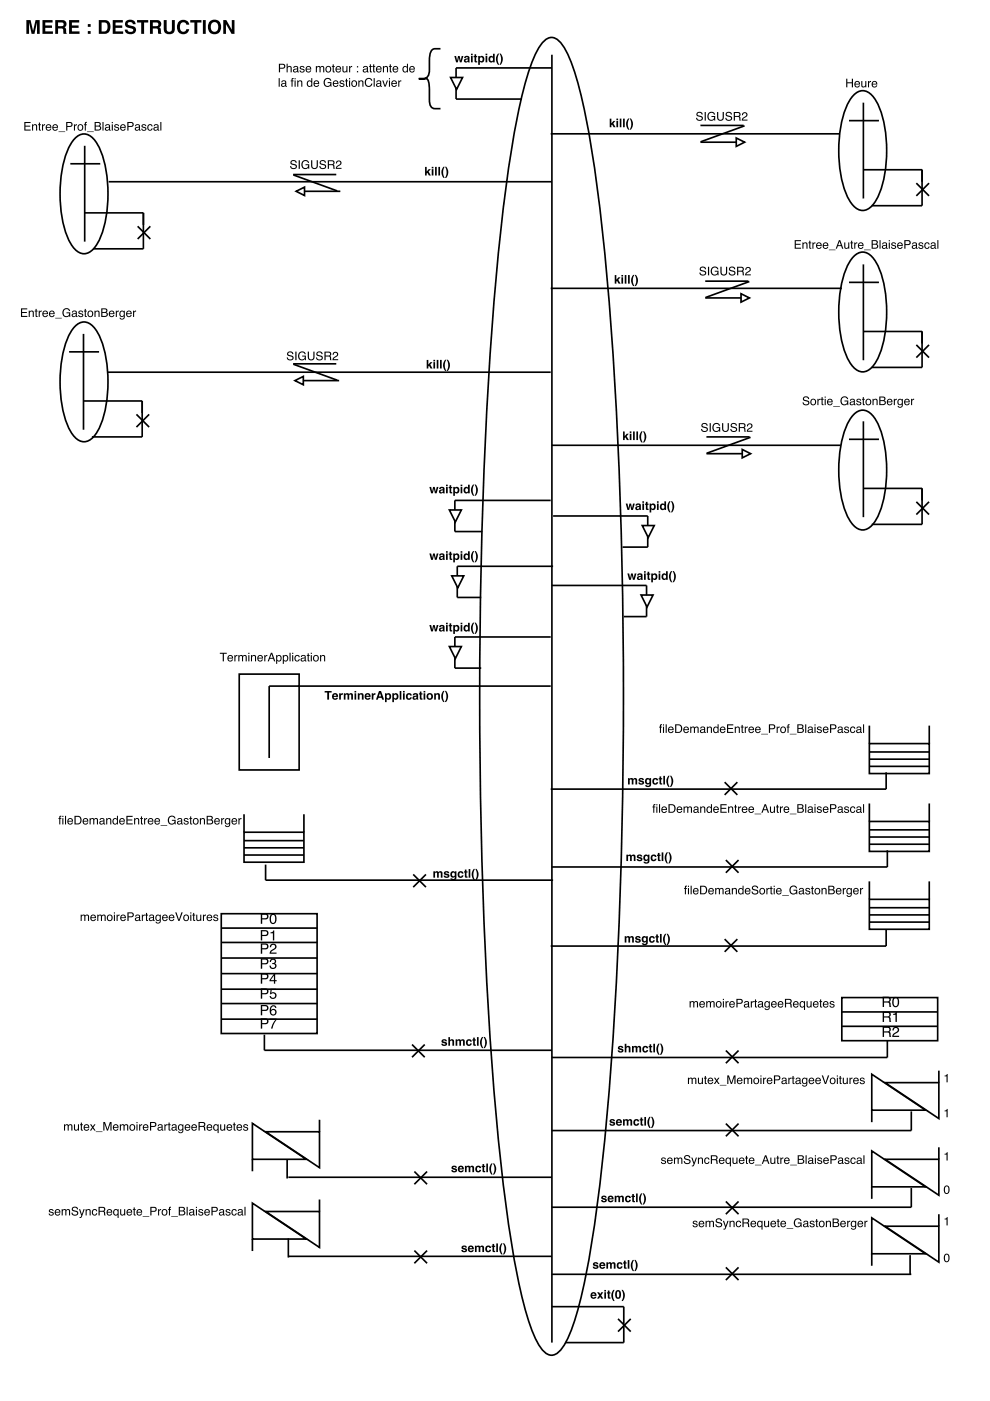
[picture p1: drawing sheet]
<svg xmlns="http://www.w3.org/2000/svg" width="210mm" height="297mm" viewBox="0 0 210 297" stroke-linecap="round" stroke-linejoin="round" font-family="sans-serif">
<g fill="none" stroke="#000" stroke-width=".35">
<path d="M114.9 9.2l1-.9 1-.4 1.1 .4 1 .9a28.2 28.2 0 0 1 3.9 9.7 289.5 289.5 0 0 1 6.1 43.4 1149.1 1149.1 0 0 1 0 170.7 289.5 289.5 0 0 1-6.1 43.4 28.2 28.2 0 0 1-3.9 9.7l-1 .9-1.1 .3-1-.3-1-.9a28.2 28.2 0 0 1-3.9-9.7 289.5 289.5 0 0 1-6.1-43.4 1149.1 1149.1 0 0 1 0-170.7 289.5 289.5 0 0 1 6.1-43.4 28.2 28.2 0 0 1 3.9-9.7zM117 11.6v273.1M117 14.4h-20.3v6.6h14M14.9 34.7h6.4M15.8 29.4a2.46 2.46 0 0 1 4 0 17 17 0 0 1 3 10 24.5 24.5 0 0 1-1.9 11.8 4.2 4.2 0 0 1-3.1 2.6 3.3 3.3 0 0 1-2.5-1.7 21.8 21.8 0 0 1-2.5-12.7 17 17 0 0 1 3-10zM18 30.9v20.3M180 25.6h6.4M180.9 20.2a2.46 2.46 0 0 1 4 0 17 17 0 0 1 3 10 24.5 24.5 0 0 1-1.9 11.8 4.2 4.2 0 0 1-3.1 2.6 3.3 3.3 0 0 1-2.5-1.7 21.8 21.8 0 0 1-2.5-12.7 17 17 0 0 1 3-10zM183.1 21.8v20.3M183.1 36h12.4v7.6h-10.7M194.3 38.8l2.7 2.7M197 38.8l-2.7 2.7"/>
<path d="M18 45.1h12.4v7.7h-10.7M29.2 48l2.7 2.7M31.9 48l-2.7 2.7M180 59.9h6.4M180.9 54.4a2.46 2.46 0 0 1 4 0 17 17 0 0 1 3 10 24.5 24.5 0 0 1-1.9 11.8 4.2 4.2 0 0 1-3.1 2.6 3.3 3.3 0 0 1-2.5-1.7 21.8 21.8 0 0 1-2.5-12.7 17 17 0 0 1 3-10zM183.1 56.1v20.3M14.7 74.6h6.3M15.8 69.3a2.46 2.46 0 0 1 4 0 17 17 0 0 1 3 9.9 24.5 24.5 0 0 1-1.9 11.8 4.2 4.2 0 0 1-3.1 2.7 3.3 3.3 0 0 1-2.5-1.8 21.8 21.8 0 0 1-2.5-12.7 17 17 0 0 1 3-9.9zM17.7 70.8v20.3M183.1 70.3h12.4v7.6h-10.7M194.3 73.1l2.7 2.7M197 73.1l-2.7 2.7"/>
<path d="M17.7 85h12.4v7.6h-10.6M28.9 87.9l2.7 2.7M31.6 87.9l-2.7 2.7M180 93.1h6.4M180.9 88a2.46 2.46 0 0 1 4 0 17 17 0 0 1 3 9.9 24.5 24.5 0 0 1-1.9 11.8 4.2 4.2 0 0 1-3.1 2.7 3.3 3.3 0 0 1-2.5-1.8 21.8 21.8 0 0 1-2.5-12.7 17 17 0 0 1 3-9.9zM183.1 89.3v20.4M183.1 103.6h12.4v7.6h-10.7M194.3 106.4l2.7 2.7M197 106.4l-2.7 2.7M50.7 142.9h12.7v20.3h-12.7zM116.8 145.5h-59.7v15.2M184.3 157.7h12.7v6.3h-12.7z"/>
<path d="M184.3 159.4h12.7M184.3 153.8v3.9M197 153.8v3.9M51.7 172.6v3.9M51.7 176.5h12.7v6.3h-12.7zM51.7 178.2h12.7M51.7 179.8h12.7M64.4 172.6v3.9M153.6 165.8l2.7 2.7M156.3 165.8l-2.7 2.7M184.3 174.2h12.7v6.3h-12.7zM184.3 161h12.7"/>
<path d="M184.3 162.5h12.7M184.3 170.4v3.8M184.3 175.9h12.7M184.3 177.5h12.7M184.3 179h12.7M187.9 163.8v3.5h-71.1M197 170.4v3.8M46.9 193.7h20.3v25.4h-20.3zM46.9 196.8h20.3M46.9 199.8h20.3M51.7 181.3h12.7M56.3 183.3v3.3h61"/>
<path d="M87.6 185.4l2.7 2.7M90.3 185.4l-2.7 2.7M153.6 199.1l2.7 2.7M153.9 182.3l2.7 2.7M156.3 199.1l-2.7 2.7M156.6 182.3l-2.7 2.7M184.3 190.7h12.7v6.3h-12.7zM184.3 192.5h12.7M184.3 194h12.7M184.3 195.5h12.7M184.3 186.9v3.8M187.9 197v3.6h-71.1"/>
<path d="M188.1 180.3v3.5h-71.1M197 186.9v3.8M46.9 203.1h20.3M46.9 206.4h20.3M46.9 209.7h20.3M46.9 212.8h20.3M46.9 216.1h20.3M56.1 219.4v3.3h60.9M178.5 211.5h20.3v9.1h-20.3zM178.5 217.6h20.3M178.5 214.6h20.3M53.5 238.2l11.4 7.6h-11.4z"/>
<path d="M56.3 240h11.4v7.6zM67.7 237.4v2.6M87.4 221.5l2.7 2.7M90.1 221.5l-2.7 2.7M153.9 222.7l2.7 2.7M153.9 238.2l2.7 2.7M156.6 222.7l-2.7 2.7M156.6 238.2l-2.7 2.7M184.8 227.8l11.5 7.6h-11.5zM184.8 235.4v2.5M187.6 229.5h11.5v7.7zM188.1 220.6v3.6h-71.1"/>
<path d="M193.2 235.6v4.1h-76.2M199.1 227v2.5M53.5 255.1l11.4 7.6h-11.4zM53.5 245.8v2.5M56.3 256.9h11.4v7.6zM60.9 245.8v4.1M61.1 249.6h55.9M67.7 254.3v2.6M87.9 248.4l2.7 2.7M90.6 248.4l-2.7 2.7M153.9 254.7l2.7 2.7M156.6 254.7l-2.7 2.7"/>
<path d="M184.8 251.6v2.6M184.8 244l11.5 7.6h-11.5zM184.8 258.2l11.5 7.6h-11.5zM187.6 245.8h11.5v7.6zM187.6 260h11.5v7.6zM193.2 251.9v4.1h-76.2M199.1 243.3v2.5M199.1 257.4v2.6M53.5 262.7v2.5M61.1 262.6v4M61.1 266.4h55.9M87.9 265.1l2.7 2.7"/>
<path d="M90.6 265.1l-2.7 2.7M117 277h15.3v7.7h-12.5M117 270.2h76.2M131 279.6l2.7 2.7M133.7 279.6l-2.7 2.7M153.9 268.7l2.7 2.7M156.6 268.7l-2.7 2.7M184.8 265.8v2.6M193 266.1v4.1"/>
</g>
<g fill="#000">
<path d="M200.3 228l.6-.3v1.8h-.2v-1.3h-.4zM200.3 235.5l.6-.4v1.8h-.2v-1.3h-.4zM200.3 244.6l.6-.3v1.8h-.2v-1.3h-.4zM200.3 258.4l.6-.4v1.8h-.2v-1.2h-.4z"/>
<path d="M46.6 138.4h1.5v.2h-.6v1.6h-.3v-1.6h-.6zM48.4 139.1a.61 .61 0 0 1 .7-.2 .61 .61 0 0 1 .3 .7h-1a.38 .38 0 0 0 .3 .5 .38 .38 0 0 0 .5-.3h.2a.67 .67 0 0 1-1 .3 .67 .67 0 0 1 0-1zM48.6 139.2l-.2 .3h.8l-.2-.4zM49.7 138.9h.2v.2l.4-.2v.2l-.4 .2v.9h-.2zM50.5 138.9h.3v.2a.43 .43 0 0 1 .7 0 .44 .44 0 0 1 .5-.2 .44 .44 0 0 1 .3 .4v.9h-.2v-1l-.2-.1-.3 .2-.1 .9h-.2v-1l-.3-.1-.2 .2v.9h-.3zM52.6 138.9h.3v1.3h-.3zM52.6 138.4h.3v.3h-.3zM53.2 138.9h.2v.2a.47 .47 0 0 1 .6-.2 .47 .47 0 0 1 .3 .5v.8h-.2v-.8a.33 .33 0 0 0-.4-.3 .33 .33 0 0 0-.3 .4v.7h-.2zM54.7 139.1a.61 .61 0 0 1 .8-.2 .61 .61 0 0 1 .3 .7h-1a.38 .38 0 0 0 .3 .5 .38 .38 0 0 0 .4-.3h.2a.67 .67 0 0 1-1 .3 .67 .67 0 0 1 0-1zM54.9 139.2l-.1 .3h.7l-.2-.4zM56 138.9h.2v.2l.5-.2v.2l-.4 .2v.9h-.3zM57.6 138.7l-.3 .8h.5zM57.4 138.4h.3l.7 1.8h-.3l-.2-.5h-.7l-.2 .5h-.3zM58.9 139.2a.44 .44 0 0 0-.1 .6 .44 .44 0 0 0 .7 0l-.2-.7zM58.5 138.9h.3v.2a.59 .59 0 0 1 .8-.1 .59 .59 0 0 1 .1 .8 .52 .52 0 0 1-.4 .4 .52 .52 0 0 1-.5-.1v.7h-.3zM60.3 139.2a.44 .44 0 0 0-.1 .6 .44 .44 0 0 0 .7 0l-.2-.7zM60 138.9h.2v.2a.59 .59 0 0 1 .8-.1 .59 .59 0 0 1 .1 .8 .52 .52 0 0 1-.4 .4 .52 .52 0 0 1-.5-.1v.7h-.2zM61.4 138.4h.2v1.8h-.2zM61.9 138.9h.3v1.3h-.3zM61.9 138.4h.3v.3h-.3zM62.6 139.1l.4-.2a.48 .48 0 0 1 .6 .4l-.3-.1a.47 .47 0 0 0-.7 .2 .47 .47 0 0 0 .4 .7l.3-.3h.3a.62 .62 0 0 1-.9 .4 .62 .62 0 0 1-.2-1zM64 139.8v.1a.34 .34 0 0 0 .4 .1 .34 .34 0 0 0 .2-.4zM63.9 139l.6-.1 .3 .2v.9l.2 .2h-.3l-.1-.2a.44 .44 0 0 1-.7 .2 .44 .44 0 0 1 .2-.7l.5-.1a.3 .3 0 0 0-.3-.4 .3 .3 0 0 0-.3 .3h-.2zM65.2 138.5h.3v.4h.2v.2h-.2v.8l.2 .1v.2l-.5-.1v-1h-.1v-.2h.1zM65.9 138.9h.2v1.3h-.2zM65.9 138.4h.2v.3h-.2zM66.7 139.2a.44 .44 0 0 0 0 .7 .44 .44 0 0 0 .6-.2l.1-.3a.37 .37 0 0 0-.3-.3 .37 .37 0 0 0-.4 .1zM66.5 139.1a.64 .64 0 0 1 1 0 .64 .64 0 0 1-.2 1 .64 .64 0 0 1-.9-.3zM67.9 138.9h.2v.2a.47 .47 0 0 1 .5-.2 .47 .47 0 0 1 .3 .5v.8h-.2v-.8a.33 .33 0 0 0-.4-.3 .33 .33 0 0 0-.2 .4v.7h-.2z"/>
<path d="M140 153.7l.4-.2v.3l-.3 .1 .3 .3h-.3v1.2h-.2v-1.2h-.2v-.1h.2zM140.6 154.1h.2v1.3h-.2zM140.6 153.6h.2v.2h-.2zM141.1 153.6h.3v1.8h-.3zM141.8 154.2a.61 .61 0 0 1 .7-.1 .61 .61 0 0 1 .3 .7h-.9a.38 .38 0 0 0 .2 .4 .38 .38 0 0 0 .5-.2h.2a.67 .67 0 0 1-1 .3 .67 .67 0 0 1 0-1.1zM142 154.3l-.1 .3h.7l-.2-.3zM143.4 153.8v1.4h.4a.71 .71 0 0 0 .6-.7 .71 .71 0 0 0-.6-.7zM143.1 153.6h.8a.92 .92 0 0 1 .7 .9 .92 .92 0 0 1-.7 .9h-.8zM145 154.2a.61 .61 0 0 1 .8-.1 .61 .61 0 0 1 .3 .7h-1a.38 .38 0 0 0 .3 .4 .38 .38 0 0 0 .4-.2h.3a.67 .67 0 0 1-1.1 .3 .67 .67 0 0 1 0-1.1zM145.2 154.3l-.1 .3h.7l-.1-.3zM146.3 154.1h.3v.2a.43 .43 0 0 1 .7-.1 .44 .44 0 0 1 .5-.1 .44 .44 0 0 1 .3 .4v.9h-.2v-1l-.2-.2-.3 .2v1h-.3v-1.1h-.3l-.2 .2v.9h-.3zM148.7 154.9l-.1 .1a.34 .34 0 0 0 .5 .2 .34 .34 0 0 0 .1-.5zM148.6 154.1h.6l.3 .1v1l.2 .2h-.3l-.1-.2a.44 .44 0 0 1-.8 .1 .44 .44 0 0 1 .3-.7l.5-.1a.3 .3 0 0 0-.3-.3 .3 .3 0 0 0-.3 .3h-.2zM149.9 154.1h.2v.2a.47 .47 0 0 1 .5-.2 .47 .47 0 0 1 .4 .4v.9h-.3v-.8a.33 .33 0 0 0-.4-.3 .33 .33 0 0 0-.2 .4v.7h-.2zM151.5 154.4a.46 .46 0 0 0-.1 .6 .46 .46 0 0 0 .7 .1 .46 .46 0 0 0 .1-.6 .46 .46 0 0 0-.7-.1zM151.4 154.1h.5l.2 .1v-.6h.3v1.8h-.2v-.2a.61 .61 0 0 1-.9 .1 .61 .61 0 0 1-.1-.9zM152.8 154.2a.61 .61 0 0 1 .7-.1 .61 .61 0 0 1 .3 .7h-.9a.38 .38 0 0 0 .2 .4 .38 .38 0 0 0 .5-.2h.2a.67 .67 0 0 1-1 .3 .67 .67 0 0 1 0-1.1zM153 154.3l-.1 .3h.7l-.2-.3zM154.1 153.6h1.4v.2h-1.1v.5h1v.3h-1v.6h1.1v.2h-1.4zM155.8 154.1h.2v.2a.47 .47 0 0 1 .5-.2 .47 .47 0 0 1 .4 .4v.9h-.3v-.8a.33 .33 0 0 0-.4-.3 .33 .33 0 0 0-.2 .4v.7h-.2zM157.2 153.7h.3v.4h.2v.1h-.2v.9l.2 .1v.2l-.4-.2-.1-1h-.1v-.1h.1zM157.9 154.1h.2v.2l.5-.3v.3l-.5 .2v.9h-.2zM158.8 154.2a.61 .61 0 0 1 .8-.1 .61 .61 0 0 1 .3 .7h-1a.38 .38 0 0 0 .3 .4 .38 .38 0 0 0 .4-.2h.3a.67 .67 0 0 1-1.1 .3 .67 .67 0 0 1 0-1.1zM159 154.3l-.1 .3h.8l-.2-.3zM160.3 154.2a.61 .61 0 0 1 .7-.1 .61 .61 0 0 1 .3 .7h-1a.38 .38 0 0 0 .3 .4 .38 .38 0 0 0 .5-.2h.2a.67 .67 0 0 1-1.1 .3 .67 .67 0 0 1 .1-1.1zM160.4 154.3l-.1 .3h.8l-.2-.3zM161.4 155.6h1.4v.1h-1.4zM163 153.6h.8a.53 .53 0 0 1 .6 .5 .53 .53 0 0 1-.6 .5h-.5v.8h-.3zM163.3 153.8v.6h.5a.32 .32 0 0 0 .3-.3 .32 .32 0 0 0-.3-.3zM164.7 154.1h.2v.2l.4-.3v.3l-.4 .2v.9h-.2zM165.7 154.4a.44 .44 0 0 0 0 .7 .44 .44 0 0 0 .7-.2v-.4a.37 .37 0 0 0-.3-.3 .37 .37 0 0 0-.4 .2zM165.6 154.2a.64 .64 0 0 1 .9 .1 .64 .64 0 0 1-.2 1 .64 .64 0 0 1-.9-.3zM167 153.7l.4-.2v.3l-.2 .1 .2 .3h-.2v1.2h-.2v-1.2h-.2v-.1h.2zM167.5 155.6h1.4v.1h-1.4zM169.3 153.8v.5h.4a.3 .3 0 0 0 .4-.2 .3 .3 0 0 0-.4-.3zM169.3 154.5v.7l.8-.2 .1-.2-.2-.2zM169 153.6h.8a.45 .45 0 0 1 .5 .3 .45 .45 0 0 1-.2 .5 .51 .51 0 0 1 .3 .6 .51 .51 0 0 1-.6 .4h-.8zM170.7 153.6h.2v1.8h-.2zM171.5 154.9v.1a.34 .34 0 0 0 .4 .2 .34 .34 0 0 0 .2-.5zM171.4 154.1h.6l.3 .1v1l.2 .2h-.3l-.1-.2a.44 .44 0 0 1-.7 .1 .44 .44 0 0 1 .2-.7l.5-.1a.3 .3 0 0 0-.3-.3 .3 .3 0 0 0-.3 .3h-.2zM172.7 154.1h.2v1.3h-.2zM172.7 153.6h.2v.2h-.2zM173.3 154.1h.7l.2 .3h-.2a.28 .28 0 0 0-.3-.2 .28 .28 0 0 0-.2 .3 .56 .56 0 0 1 .6 .8 .58 .58 0 0 1-.9-.3h.2a.32 .32 0 0 0 .3 .3 .32 .32 0 0 0 .3-.3v-.1a.55 .55 0 0 1-.6-.2 .55 .55 0 0 1-.1-.6zM174.6 154.2a.61 .61 0 0 1 .8-.1 .61 .61 0 0 1 .3 .7h-1a.38 .38 0 0 0 .3 .4 .38 .38 0 0 0 .4-.2h.2a.67 .67 0 0 1-1 .3 .67 .67 0 0 1 0-1.1zM174.8 154.3l-.1 .3h.7l-.2-.3zM176 153.6h.8a.53 .53 0 0 1 .5 .5 .53 .53 0 0 1-.5 .5h-.6v.8h-.2zM176.2 153.8v.6h.5a.32 .32 0 0 0 .4-.3 .32 .32 0 0 0-.4-.3zM177.8 154.9v.1a.34 .34 0 0 0 .5 .2 .34 .34 0 0 0 .1-.5zM177.8 154.1h.6l.2 .1 .1 1 .1 .2h-.2l-.1-.2a.44 .44 0 0 1-.8 .1 .44 .44 0 0 1 .3-.7l.4-.1a.3 .3 0 0 0-.2-.3 .3 .3 0 0 0-.4 .3h-.2zM179.1 154.1h.7l.2 .3h-.2a.28 .28 0 0 0-.3-.2 .28 .28 0 0 0-.3 .3h.1a.56 .56 0 0 1 .6 .8 .58 .58 0 0 1-1-.3h.3a.32 .32 0 0 0 .3 .3 .32 .32 0 0 0 .3-.3l-.1-.1a.55 .55 0 0 1-.5-.2 .55 .55 0 0 1-.1-.6zM180.4 154.2l.4-.2a.48 .48 0 0 1 .5 .5l-.2-.1a.47 .47 0 0 0-.7 .2 .47 .47 0 0 0 .4 .6l.3-.3h.2a.62 .62 0 0 1-.9 .4 .62 .62 0 0 1-.1-.9zM181.8 154.9l-.1 .1a.34 .34 0 0 0 .5 .2 .34 .34 0 0 0 .1-.5zM181.7 154.1h.6l.3 .1v1l.2 .2h-.3l-.1-.2a.44 .44 0 0 1-.8 .1 .44 .44 0 0 1 .3-.7l.5-.1a.3 .3 0 0 0-.3-.3 .3 .3 0 0 0-.3 .3h-.2zM183 153.6h.2v1.8h-.2z"/>
<path d="M12.6 173.1l.4-.1v.2l-.2 .1 .2 .3h-.2v1.2h-.2v-1.2h-.2v-.1h.2zM13.2 173.5h.2v1.3h-.2zM13.2 173h.2v.2h-.2zM13.8 173h.2v1.8h-.2zM14.4 173.6a.61 .61 0 0 1 .8-.1 .61 .61 0 0 1 .3 .7h-1a.38 .38 0 0 0 .3 .4 .38 .38 0 0 0 .4-.2h.3a.67 .67 0 0 1-1.1 .3 .67 .67 0 0 1 0-1.1zM14.6 173.7l-.1 .3h.7l-.1-.3zM16 173.2v1.4h.5a.71 .71 0 0 0 .5-.7 .71 .71 0 0 0-.5-.7zM15.8 173h.7a.92 .92 0 0 1 .8 .9 .92 .92 0 0 1-.8 .9h-.7zM17.7 173.6a.61 .61 0 0 1 .7-.1 .61 .61 0 0 1 .3 .7h-1a.38 .38 0 0 0 .3 .4 .38 .38 0 0 0 .5-.2h.2a.67 .67 0 0 1-1 .3 .67 .67 0 0 1 0-1.1zM17.9 173.7l-.1 .3h.7l-.2-.3zM19 173.5h.2v.2a.43 .43 0 0 1 .8-.1 .44 .44 0 0 1 .5-.1 .44 .44 0 0 1 .3 .4v.9h-.3v-1l-.2-.2-.3 .2v1h-.2l-.1-1.1h-.3l-.2 .2v.9h-.2zM21.3 174.3v.1a.34 .34 0 0 0 .4 .2 .34 .34 0 0 0 .2-.5zM21.3 173.5h.5l.3 .1 .1 1 .1 .2h-.3l-.1-.2a.44 .44 0 0 1-.7 .2 .44 .44 0 0 1 .3-.8l.4-.1a.3 .3 0 0 0-.3-.3 .3 .3 0 0 0-.3 .3h-.2zM22.5 173.5h.2v.2a.47 .47 0 0 1 .6-.2 .47 .47 0 0 1 .3 .4v.9h-.2v-.8a.33 .33 0 0 0-.4-.3 .33 .33 0 0 0-.3 .4v.7h-.2zM24.2 173.8a.46 .46 0 0 0-.1 .6 .46 .46 0 0 0 .6 .1 .46 .46 0 0 0 .1-.6 .46 .46 0 0 0-.6-.1zM24.1 173.5h.4l.3 .1v-.6h.2v1.8h-.2v-.2a.61 .61 0 0 1-.8 .1 .61 .61 0 0 1-.1-.9zM25.4 173.6a.61 .61 0 0 1 .8-.1 .61 .61 0 0 1 .3 .7h-1a.38 .38 0 0 0 .3 .4 .38 .38 0 0 0 .4-.2h.3a.67 .67 0 0 1-1.1 .3 .67 .67 0 0 1 0-1.1zM25.6 173.7l-.1 .3h.7l-.1-.3zM26.8 173h1.3v.2h-1.1v.5h1v.3h-1v.6h1.1v.2h-1.3zM28.4 173.5h.2v.2a.47 .47 0 0 1 .6-.2 .47 .47 0 0 1 .3 .4v.9h-.2v-.8a.33 .33 0 0 0-.4-.3 .33 .33 0 0 0-.2 .4v.7h-.3zM29.9 173.1h.2v.4h.2v.1h-.2v.9l.2 .1v.2l-.4-.2v-1h-.2v-.1h.2zM30.6 173.5h.2v.2l.4-.3v.3l-.4 .2v.9h-.2zM31.5 173.6a.61 .61 0 0 1 .7-.1 .61 .61 0 0 1 .3 .7h-.9a.38 .38 0 0 0 .2 .4 .38 .38 0 0 0 .5-.2h.2a.67 .67 0 0 1-1 .3 .67 .67 0 0 1 0-1.1zM31.7 173.7l-.1 .3h.7l-.2-.3zM32.9 173.6a.61 .61 0 0 1 .7-.1 .61 .61 0 0 1 .3 .7h-.9a.38 .38 0 0 0 .2 .4 .38 .38 0 0 0 .5-.2h.2a.67 .67 0 0 1-1 .3 .67 .67 0 0 1 0-1.1zM33.1 173.7l-.1 .3h.7l-.2-.3zM34 175h1.5v.1h-1.5zM35.8 173.2a.81 .81 0 0 1 1.4 .3h-.2a.66 .66 0 0 0-1-.2 .66 .66 0 0 0-.1 1 .58 .58 0 0 0 .7 .3 .58 .58 0 0 0 .4-.6h-.6v-.2h.8v1h-.1l-.1-.2a.89 .89 0 0 1-1.2 0 .89 .89 0 0 1-.1-1.2zM37.8 174.3v.1a.34 .34 0 0 0 .4 .2 .34 .34 0 0 0 .2-.5zM37.8 173.5h.5l.3 .1v1l.2 .2h-.3l-.1-.2a.44 .44 0 0 1-.7 .2 .44 .44 0 0 1 .2-.8l.5-.1a.3 .3 0 0 0-.3-.3 .3 .3 0 0 0-.3 .3h-.2zM39.1 173.5h.7l.2 .3h-.2a.28 .28 0 0 0-.3-.2 .28 .28 0 0 0-.3 .3h.1a.56 .56 0 0 1 .6 .8 .58 .58 0 0 1-1-.3h.2a.32 .32 0 0 0 .4 .3 .32 .32 0 0 0 .3-.3l-.1-.1a.55 .55 0 0 1-.5-.2 .55 .55 0 0 1-.1-.6zM40.3 173.1h.2v.4h.3v.1h-.3v.9l.3 .1v.2l-.5-.2v-1h-.2v-.1h.2zM41.2 173.8a.44 .44 0 0 0 0 .7 .44 .44 0 0 0 .7-.2v-.4a.37 .37 0 0 0-.3-.3 .37 .37 0 0 0-.4 .2zM41.1 173.6a.64 .64 0 0 1 .9 .1 .64 .64 0 0 1-.2 1 .64 .64 0 0 1-.9-.3zM42.4 173.5h.2v.2a.47 .47 0 0 1 .5-.2 .47 .47 0 0 1 .4 .4v.9h-.3v-.8a.33 .33 0 0 0-.4-.3 .33 .33 0 0 0-.2 .4v.7h-.2zM44.1 173.2v.5h.4a.3 .3 0 0 0 .4-.2 .3 .3 0 0 0-.4-.3zM44.1 173.9v.7l.8-.1 .1-.2-.2-.3zM43.8 173h.8a.45 .45 0 0 1 .5 .3 .45 .45 0 0 1-.2 .5 .51 .51 0 0 1 .3 .6 .51 .51 0 0 1-.6 .4h-.8zM45.6 173.6a.61 .61 0 0 1 .7-.1 .61 .61 0 0 1 .3 .7h-1a.38 .38 0 0 0 .3 .4 .38 .38 0 0 0 .5-.2h.2a.67 .67 0 0 1-1 .3 .67 .67 0 0 1 0-1.1zM45.8 173.7l-.1 .3h.7l-.2-.3zM46.9 173.5h.2v.2l.4-.3v.3l-.4 .2v.9h-.2zM47.8 173.6l.4-.2 .4 .2v-.1h.2v1.2a.58 .58 0 0 1-.4 .6 .58 .58 0 0 1-.7-.3l.5 .2a.41 .41 0 0 0 .4-.6 .63 .63 0 0 1-.9-.1 .63 .63 0 0 1 .1-.9zM48 173.7a.47 .47 0 0 0-.1 .6 .47 .47 0 0 0 .6 .2 .46 .46 0 0 0 .1-.6 .46 .46 0 0 0-.6-.2zM49.2 173.6a.61 .61 0 0 1 .8-.1 .61 .61 0 0 1 .3 .7h-1a.38 .38 0 0 0 .3 .4 .38 .38 0 0 0 .4-.2h.3a.67 .67 0 0 1-1.1 .3 .67 .67 0 0 1 0-1.1zM49.4 173.7l-.1 .3h.8l-.2-.3zM50.6 173.5h.2v.2l.4-.3v.3l-.4 .2v.9h-.2z"/>
<path d="M138.6 170.6l.4-.1v.2l-.3 .1 .3 .4h-.3v1.1h-.2v-1.1h-.2v-.2h.2zM139.2 171h.2v1.3h-.2zM139.2 170.5h.2v.3h-.2zM139.7 170.5h.2v1.8h-.2zM140.4 171.2a.61 .61 0 0 1 .7-.2 .61 .61 0 0 1 .3 .7h-1a.38 .38 0 0 0 .3 .5 .38 .38 0 0 0 .5-.3h.2a.67 .67 0 0 1-1 .3 .67 .67 0 0 1 0-1zM140.6 171.3l-.1 .3h.7l-.2-.4zM142 170.7v1.4h.4a.71 .71 0 0 0 .6-.7 .71 .71 0 0 0-.6-.7zM141.7 170.5h.8a.92 .92 0 0 1 .7 .9 .92 .92 0 0 1-.7 .9h-.8zM143.6 171.2a.61 .61 0 0 1 .8-.2 .61 .61 0 0 1 .3 .7h-1a.38 .38 0 0 0 .3 .5 .38 .38 0 0 0 .4-.3h.2a.67 .67 0 0 1-1 .3 .67 .67 0 0 1 0-1zM143.8 171.3l-.1 .3h.7l-.2-.4zM144.9 171h.3v.2a.43 .43 0 0 1 .7 0 .44 .44 0 0 1 .5-.2 .44 .44 0 0 1 .3 .4v.9h-.2v-1l-.2-.1-.3 .2-.1 .9h-.2v-1l-.3-.1-.2 .2v.9h-.3zM147.2 171.9v.1a.34 .34 0 0 0 .5 .1 .34 .34 0 0 0 .1-.4zM147.2 171.1l.6-.1 .3 .2v.9l.1 .2h-.2l-.1-.2a.44 .44 0 0 1-.8 .2 .44 .44 0 0 1 .3-.7l.5-.1a.3 .3 0 0 0-.3-.4 .3 .3 0 0 0-.3 .3h-.2zM148.5 171h.2v.2a.47 .47 0 0 1 .5-.2 .47 .47 0 0 1 .3 .5v.8h-.2v-.8a.33 .33 0 0 0-.4-.3 .33 .33 0 0 0-.2 .4v.7h-.2zM150.1 171.3a.46 .46 0 0 0-.1 .6 .46 .46 0 0 0 .6 .1 .46 .46 0 0 0 .2-.6 .46 .46 0 0 0-.7-.1zM150 171.1l.5-.1 .2 .2v-.7h.2v1.8h-.2v-.2a.61 .61 0 0 1-.8 .1 .61 .61 0 0 1-.1-.9zM151.4 171.2a.61 .61 0 0 1 .7-.2 .61 .61 0 0 1 .3 .7h-1a.38 .38 0 0 0 .3 .5 .38 .38 0 0 0 .5-.3h.2a.67 .67 0 0 1-1 .3 .67 .67 0 0 1 0-1zM151.6 171.3l-.2 .3h.8l-.2-.4zM152.7 170.5h1.4v.2h-1.1v.6h1v.2h-1v.6h1.1v.2h-1.4zM154.4 171h.2v.2a.47 .47 0 0 1 .5-.2 .47 .47 0 0 1 .4 .5v.8h-.3v-.8a.33 .33 0 0 0-.4-.3 .33 .33 0 0 0-.2 .4v.7h-.2zM155.8 170.6h.3v.4h.2v.2h-.2v.8l.2 .1v.2l-.5-.1v-1h-.2v-.2h.2zM156.5 171h.2v.2l.4-.2v.2l-.4 .2v.9h-.2zM157.4 171.2a.61 .61 0 0 1 .8-.2 .61 .61 0 0 1 .3 .7h-1a.38 .38 0 0 0 .3 .5 .38 .38 0 0 0 .4-.3h.3a.67 .67 0 0 1-1.1 .3 .67 .67 0 0 1 0-1zM157.6 171.3l-.1 .3h.7l-.1-.4zM158.8 171.2a.61 .61 0 0 1 .8-.2 .61 .61 0 0 1 .3 .7h-1a.38 .38 0 0 0 .3 .5 .38 .38 0 0 0 .4-.3h.3a.67 .67 0 0 1-1.1 .3 .67 .67 0 0 1 0-1zM159 171.3l-.1 .3h.7l-.1-.4zM160 172.5h1.4v.1h-1.4zM162.2 170.8l-.2 .8h.5zM162.1 170.5h.3l.7 1.8h-.3l-.2-.5h-.7l-.2 .5h-.3zM163.2 171h.3v1l.2 .2 .3-.2 .1-1h.2v1.3h-.2v-.2a.46 .46 0 0 1-.5 .2 .46 .46 0 0 1-.4-.4zM164.7 170.6h.2v.4h.2v.2h-.2v.8l.2 .1v.2l-.4-.1v-1h-.2v-.2h.2zM165.4 171h.2v.2l.4-.2v.2l-.4 .2v.9h-.2zM166.3 171.2a.61 .61 0 0 1 .7-.2 .61 .61 0 0 1 .3 .7h-.9a.38 .38 0 0 0 .3 .5 .38 .38 0 0 0 .4-.3h.2a.67 .67 0 0 1-1 .3 .67 .67 0 0 1 0-1zM166.5 171.3l-.1 .3h.7l-.2-.4zM167.5 172.5h1.4v.1h-1.4zM169.3 170.7v.6h.4a.3 .3 0 0 0 .4-.3 .3 .3 0 0 0-.4-.3zM169.3 171.5v.6l.8-.1 .1-.2-.2-.3zM169 170.5h.8a.45 .45 0 0 1 .5 .3 .45 .45 0 0 1-.2 .5 .51 .51 0 0 1 .3 .7 .51 .51 0 0 1-.6 .3h-.8zM170.7 170.5h.2v1.8h-.2zM171.5 171.9l-.1 .1a.34 .34 0 0 0 .5 .1 .34 .34 0 0 0 .2-.4zM171.4 171.1l.6-.1 .3 .2v.9l.2 .2h-.3l-.1-.2a.44 .44 0 0 1-.7 .2 .44 .44 0 0 1 .2-.7l.5-.1a.3 .3 0 0 0-.3-.4 .3 .3 0 0 0-.3 .3h-.2zM172.7 171h.2v1.3h-.2zM172.7 170.5h.2v.3h-.2zM173.3 171.1l.7-.1 .2 .4h-.2a.28 .28 0 0 0-.3-.3 .28 .28 0 0 0-.2 .3v.1a.56 .56 0 0 1 .6 .7 .58 .58 0 0 1-.9-.3h.2a.32 .32 0 0 0 .3 .3 .32 .32 0 0 0 .3-.3v-.1a.55 .55 0 0 1-.6-.2 .55 .55 0 0 1-.1-.5zM174.6 171.2a.61 .61 0 0 1 .8-.2 .61 .61 0 0 1 .3 .7h-1a.38 .38 0 0 0 .3 .5 .38 .38 0 0 0 .4-.3h.2a.67 .67 0 0 1-1 .3 .67 .67 0 0 1 0-1zM174.8 171.3l-.1 .3h.7l-.2-.4zM176 170.5h.8a.53 .53 0 0 1 .5 .5 .53 .53 0 0 1-.5 .6h-.6v.7h-.2zM176.2 170.7v.6h.5a.32 .32 0 0 0 .4-.3 .32 .32 0 0 0-.4-.3zM177.8 171.9v.1a.34 .34 0 0 0 .4 .1 .34 .34 0 0 0 .2-.4zM177.8 171.1l.6-.1 .2 .2 .1 .9 .1 .2h-.2l-.1-.2a.44 .44 0 0 1-.8 .2 .44 .44 0 0 1 .3-.7l.4-.1a.3 .3 0 0 0-.2-.4 .3 .3 0 0 0-.4 .3h-.2zM179.1 171.1l.7-.1 .2 .4h-.2a.28 .28 0 0 0-.3-.3 .28 .28 0 0 0-.3 .3l.1 .1a.56 .56 0 0 1 .6 .7 .58 .58 0 0 1-1-.3h.3a.32 .32 0 0 0 .3 .3 .32 .32 0 0 0 .3-.3l-.1-.1a.55 .55 0 0 1-.5-.2 .55 .55 0 0 1-.1-.5zM180.4 171.2l.4-.2a.48 .48 0 0 1 .5 .4l-.2-.1a.47 .47 0 0 0-.7 .3 .47 .47 0 0 0 .4 .6l.3-.3h.2a.62 .62 0 0 1-.9 .4 .62 .62 0 0 1-.1-1zM181.8 171.9l-.1 .1a.34 .34 0 0 0 .5 .1 .34 .34 0 0 0 .1-.4zM181.7 171.1l.6-.1 .3 .2v.9l.2 .2h-.3l-.1-.2a.44 .44 0 0 1-.8 .2 .44 .44 0 0 1 .3-.7l.5-.1a.3 .3 0 0 0-.3-.4 .3 .3 0 0 0-.3 .3h-.2zM183 170.5h.2v1.8h-.2z"/>
<path d="M17.1 193.9h.2v.2a.43 .43 0 0 1 .8 0 .44 .44 0 0 1 .5-.2 .44 .44 0 0 1 .3 .5v.9h-.2l-.1-1.1-.2-.1-.3 .2v1h-.2l-.1-1.1-.3-.1-.2 .2v1h-.2zM19.3 194.1a.61 .61 0 0 1 .8-.1 .61 .61 0 0 1 .3 .7h-1a.38 .38 0 0 0 .3 .4 .38 .38 0 0 0 .4-.3h.2a.67 .67 0 0 1-1 .4 .67 .67 0 0 1 0-1.1zM19.5 194.2l-.1 .3h.7l-.2-.4zM20.6 193.9h.2v.2a.43 .43 0 0 1 .8 0 .44 .44 0 0 1 .5-.2 .44 .44 0 0 1 .3 .5v.9h-.2v-1.1l-.3-.1-.2 .2-.1 1h-.2v-1.1l-.3-.1-.2 .2-.1 1h-.2zM23 194.2a.44 .44 0 0 0-.1 .8 .44 .44 0 0 0 .7-.2v-.4a.37 .37 0 0 0-.2-.3 .37 .37 0 0 0-.4 .1zM22.8 194.1a.64 .64 0 0 1 1 .1 .64 .64 0 0 1-.2 .9 .64 .64 0 0 1-.9-.3zM24.1 193.9h.3v1.4h-.3zM24.1 193.4h.3v.3h-.3zM24.7 193.9h.2v.3l.5-.3v.2l-.4 .3-.1 .9h-.2zM25.7 194.1a.61 .61 0 0 1 .7-.1 .61 .61 0 0 1 .3 .7h-1a.38 .38 0 0 0 .3 .4 .38 .38 0 0 0 .5-.3h.2a.67 .67 0 0 1-1.1 .4 .67 .67 0 0 1 .1-1.1zM25.8 194.2l-.1 .3h.8l-.2-.4zM27 193.4h.8a.53 .53 0 0 1 .6 .6 .53 .53 0 0 1-.6 .5h-.5v.8h-.3zM27.3 193.6v.7h.5a.32 .32 0 0 0 .3-.3 .32 .32 0 0 0-.3-.4zM28.9 194.8l-.1 .1a.34 .34 0 0 0 .5 .2 .34 .34 0 0 0 .1-.5zM28.8 194l.6-.1 .3 .2v1l.1 .2h-.2l-.1-.2a.44 .44 0 0 1-.8 .1 .44 .44 0 0 1 .3-.7l.5-.1a.3 .3 0 0 0-.3-.3 .3 .3 0 0 0-.3 .2h-.2zM30.1 193.9h.2v.3l.4-.3v.2l-.4 .3v.9h-.2zM31 193.6h.2v.3h.2v.2h-.2v.9l.2 .1v.2l-.4-.2v-1h-.2v-.2h.2zM31.8 194.8v.1a.34 .34 0 0 0 .4 .2 .34 .34 0 0 0 .2-.5zM31.8 194l.5-.1 .3 .2 .1 1 .1 .2h-.2l-.2-.2a.44 .44 0 0 1-.7 .1 .44 .44 0 0 1 .3-.7l.4-.1a.3 .3 0 0 0-.2-.3 .3 .3 0 0 0-.4 .2h-.2zM33.1 194.1l.4-.2 .4 .2v-.2h.2v1.2a.58 .58 0 0 1-.4 .7 .58 .58 0 0 1-.7-.4l.5 .2a.41 .41 0 0 0 .4-.5 .63 .63 0 0 1-.9-.1 .63 .63 0 0 1 .1-.9zM33.3 194.2a.47 .47 0 0 0-.1 .6 .47 .47 0 0 0 .6 .2 .46 .46 0 0 0 .1-.6 .46 .46 0 0 0-.6-.2zM34.5 194.1a.61 .61 0 0 1 .8-.1 .61 .61 0 0 1 .3 .7h-1a.38 .38 0 0 0 .3 .4 .38 .38 0 0 0 .4-.3h.2a.67 .67 0 0 1-1 .4 .67 .67 0 0 1 0-1.1zM34.7 194.2l-.1 .3h.7l-.1-.4zM35.9 194.1a.61 .61 0 0 1 .8-.1 .61 .61 0 0 1 .3 .7h-1a.38 .38 0 0 0 .3 .4 .38 .38 0 0 0 .4-.3h.3a.67 .67 0 0 1-1.1 .4 .67 .67 0 0 1 0-1.1zM36.1 194.2l-.1 .3h.7l-.1-.4zM37.1 193.4h.3l.5 1.6 .6-1.6h.2l-.6 1.9h-.3zM39.2 194.2a.44 .44 0 0 0-.1 .8 .44 .44 0 0 0 .7-.2v-.4a.37 .37 0 0 0-.2-.3 .37 .37 0 0 0-.4 .1zM39 194.1a.64 .64 0 0 1 1 .1 .64 .64 0 0 1-.2 .9 .64 .64 0 0 1-.9-.3zM40.3 193.9h.3v1.4h-.3zM40.3 193.4h.3v.3h-.3zM41 193.6h.2v.3h.2v.2h-.2v.9l.2 .1v.2l-.4-.2v-1h-.2v-.2h.2zM41.6 193.9h.2v1l.3 .2 .3-.2 .1-1h.2v1.4h-.2v-.2a.46 .46 0 0 1-.6 .2 .46 .46 0 0 1-.3-.5zM43 193.9h.2v.3l.5-.3v.2l-.4 .3v.9h-.3zM44 194.1a.61 .61 0 0 1 .7-.1 .61 .61 0 0 1 .3 .7h-1a.38 .38 0 0 0 .3 .4 .38 .38 0 0 0 .5-.3h.2a.67 .67 0 0 1-1 .4 .67 .67 0 0 1 0-1.1zM44.1 194.2l-.1 .3h.8l-.2-.4zM45.4 194h.7l.1 .3h-.2a.28 .28 0 0 0-.3-.2 .28 .28 0 0 0-.2 .2v.1a.56 .56 0 0 1 .7 .8 .58 .58 0 0 1-1-.4h.2a.32 .32 0 0 0 .3 .3 .32 .32 0 0 0 .4-.3h-.1a.55 .55 0 0 1-.6-.2 .55 .55 0 0 1 0-.6z"/>
<path d="M55.3 193.7h1a.63 .63 0 0 1 .6 .6 .63 .63 0 0 1-.6 .6h-.7v1h-.3zM55.6 193.9v.8h.6a.38 .38 0 0 0 .4-.4 .38 .38 0 0 0-.4-.4zM57.4 193.9a.77 .77 0 0 1 .9 0 .77 .77 0 0 1 .3 .9 .78 .78 0 0 1-.3 1 .78 .78 0 0 1-1-.2l-.1-1zM57.6 194.1a1.14 1.14 0 0 0 .3 1.6 1.13 1.13 0 0 0 .3-1.6z"/>
<path d="M55.3 197.2h1a.63 .63 0 0 1 .6 .6 .63 .63 0 0 1-.6 .7h-.7v.9h-.3zM55.6 197.5v.7h.6a.38 .38 0 0 0 .4-.4 .38 .38 0 0 0-.4-.3zM57.4 197.7l.7-.4v2.1h-.2v-1.5h-.5z"/>
<path d="M145.3 187.9l.4-.1v.2l-.3 .1 .3 .4h-.3v1.1h-.2v-1.1h-.2v-.2h.2zM145.9 188.3h.2v1.3h-.2zM145.9 187.8h.2v.2h-.2zM146.4 187.8h.3v1.8h-.3zM147.1 188.5a.61 .61 0 0 1 .7-.2 .61 .61 0 0 1 .3 .7h-1a.38 .38 0 0 0 .3 .5 .38 .38 0 0 0 .5-.3h.2a.67 .67 0 0 1-1 .3 .67 .67 0 0 1 0-1zM147.3 188.6l-.1 .2h.7l-.2-.3zM148.7 188v1.4h.4a.71 .71 0 0 0 .6-.7 .71 .71 0 0 0-.6-.7zM148.4 187.8h.8a.92 .92 0 0 1 .7 .9 .92 .92 0 0 1-.7 .9h-.8zM150.3 188.5a.61 .61 0 0 1 .8-.2 .61 .61 0 0 1 .3 .7h-1a.38 .38 0 0 0 .3 .5 .38 .38 0 0 0 .4-.3h.2a.67 .67 0 0 1-1 .3 .67 .67 0 0 1 0-1zM150.5 188.6l-.1 .2h.7l-.1-.3zM151.6 188.3h.3v.2a.43 .43 0 0 1 .7 0 .44 .44 0 0 1 .5-.2 .44 .44 0 0 1 .3 .4v.9h-.2v-1l-.2-.1-.3 .2-.1 .9h-.2v-1.1h-.3l-.2 .2v.9h-.3zM153.9 189.1v.2a.34 .34 0 0 0 .5 .1 .34 .34 0 0 0 .1-.4zM153.9 188.3h.6l.3 .2v.9l.1 .2h-.2l-.1-.2a.44 .44 0 0 1-.8 .2 .44 .44 0 0 1 .3-.7l.5-.2a.3 .3 0 0 0-.3-.3 .3 .3 0 0 0-.3 .3h-.2zM155.2 188.3h.2v.2a.47 .47 0 0 1 .5-.2 .47 .47 0 0 1 .3 .5v.8h-.2v-.8a.33 .33 0 0 0-.4-.3 .33 .33 0 0 0-.2 .4v.7h-.2zM156.8 188.6a.46 .46 0 0 0-.1 .6 .46 .46 0 0 0 .6 .1 .46 .46 0 0 0 .2-.6 .46 .46 0 0 0-.7-.1zM156.7 188.4l.5-.1 .2 .2v-.7h.3v1.8h-.2v-.2a.61 .61 0 0 1-.9 .1 .61 .61 0 0 1-.1-.9zM158.1 188.5a.61 .61 0 0 1 .7-.2 .61 .61 0 0 1 .3 .7h-1a.38 .38 0 0 0 .3 .5 .38 .38 0 0 0 .5-.3h.2a.67 .67 0 0 1-1 .3 .67 .67 0 0 1 0-1zM158.3 188.6l-.2 .2h.8l-.2-.3zM159.6 187.9a.72 .72 0 0 1 1.1 .4h-.2a.42 .42 0 0 0-.4-.3 .42 .42 0 0 0-.4 .4 1.47 1.47 0 0 1 1.1 .7 .74 .74 0 0 1-.8 .6 .74 .74 0 0 1-.7-.7h.3a.48 .48 0 0 0 .5 .5 .48 .48 0 0 0 .4-.5v-.1a.9 .9 0 0 1-1.1-.8zM161.3 188.6a.44 .44 0 0 0 0 .7 .44 .44 0 0 0 .7-.2v-.3a.37 .37 0 0 0-.3-.4 .37 .37 0 0 0-.4 .2zM161.2 188.4a.64 .64 0 0 1 .9 .1 .64 .64 0 0 1-.2 1 .64 .64 0 0 1-.9-.3zM162.5 188.3h.2v.2l.4-.2v.2l-.4 .2v.9h-.2zM163.4 187.9h.2v.4h.2v.2h-.2v.8l.2 .1v.2l-.4-.1v-1h-.2v-.2h.2zM164 188.3h.3v1.3h-.3zM164 187.8h.3v.2h-.3zM164.7 188.5a.61 .61 0 0 1 .7-.2 .61 .61 0 0 1 .3 .7h-.9a.38 .38 0 0 0 .2 .5 .38 .38 0 0 0 .5-.3h.2a.67 .67 0 0 1-1 .3 .67 .67 0 0 1 0-1zM164.9 188.6l-.1 .2h.7l-.2-.3zM165.8 189.8h1.5v.1h-1.5zM167.6 188a.81 .81 0 0 1 1.4 .3h-.2a.66 .66 0 0 0-1-.2 .66 .66 0 0 0-.1 1 .58 .58 0 0 0 .7 .3 .58 .58 0 0 0 .4-.6h-.6v-.2h.8v1h-.1l-.1-.2a.89 .89 0 0 1-1.2 0 .89 .89 0 0 1-.1-1.2zM169.6 189.1v.2a.34 .34 0 0 0 .4 .1 .34 .34 0 0 0 .2-.4zM169.6 188.3h.5l.3 .2v.9l.2 .2h-.3l-.1-.2a.44 .44 0 0 1-.7 .2 .44 .44 0 0 1 .2-.7l.5-.2a.3 .3 0 0 0-.3-.3 .3 .3 0 0 0-.3 .3h-.2zM170.9 188.4l.7-.1 .2 .4h-.2a.28 .28 0 0 0-.3-.3 .28 .28 0 0 0-.3 .3l.1 .1a.56 .56 0 0 1 .6 .7 .58 .58 0 0 1-1-.3h.2a.32 .32 0 0 0 .4 .3 .32 .32 0 0 0 .3-.3l-.1-.1a.55 .55 0 0 1-.5-.2 .55 .55 0 0 1-.1-.5zM172.1 187.9h.2v.4h.2v.2h-.2v.8l.2 .1v.2l-.4-.1v-1h-.2v-.2h.2zM173 188.6a.44 .44 0 0 0 0 .7 .44 .44 0 0 0 .7-.2v-.3a.37 .37 0 0 0-.3-.4 .37 .37 0 0 0-.4 .2zM172.8 188.4a.64 .64 0 0 1 1 .1 .64 .64 0 0 1-.2 1 .64 .64 0 0 1-.9-.3zM174.2 188.3h.2v.2a.47 .47 0 0 1 .5-.2 .47 .47 0 0 1 .4 .5v.8h-.3v-.8a.33 .33 0 0 0-.4-.3 .33 .33 0 0 0-.2 .4v.7h-.2zM175.9 188v.6h.4a.3 .3 0 0 0 .4-.3 .3 .3 0 0 0-.4-.3zM175.9 188.8v.6l.8-.1 .1-.2-.2-.3zM175.6 187.8h.8a.45 .45 0 0 1 .5 .3 .45 .45 0 0 1-.2 .5 .51 .51 0 0 1 .3 .7 .51 .51 0 0 1-.6 .3h-.8zM177.4 188.5a.61 .61 0 0 1 .7-.2 .61 .61 0 0 1 .3 .7h-1a.38 .38 0 0 0 .3 .5 .38 .38 0 0 0 .5-.3h.2a.67 .67 0 0 1-1 .3 .67 .67 0 0 1 0-1zM177.6 188.6l-.2 .2h.8l-.2-.3zM178.7 188.3h.2v.2l.4-.2v.2l-.4 .2v.9h-.2zM179.6 188.4l.4-.1 .4 .2v-.2h.2v1.2a.58 .58 0 0 1-.4 .7 .58 .58 0 0 1-.7-.4l.5 .2a.41 .41 0 0 0 .4-.6 .63 .63 0 0 1-.9 0 .63 .63 0 0 1 .1-1zM179.8 188.6a.47 .47 0 0 0-.1 .6 .47 .47 0 0 0 .6 .1 .46 .46 0 0 0 .1-.6 .46 .46 0 0 0-.6-.1zM181 188.5a.61 .61 0 0 1 .8-.2 .61 .61 0 0 1 .3 .7h-1a.38 .38 0 0 0 .3 .5 .38 .38 0 0 0 .4-.3h.3a.67 .67 0 0 1-1.1 .3 .67 .67 0 0 1 0-1zM181.2 188.6l-.1 .2h.8l-.2-.3zM182.4 188.3h.2v.2l.4-.2v.2l-.4 .2v.9h-.2z"/>
<path d="M55.3 200h1a.63 .63 0 0 1 .6 .7 .63 .63 0 0 1-.6 .6h-.7v.9h-.3zM55.6 200.3v.7h.6a.38 .38 0 0 0 .4-.3 .38 .38 0 0 0-.4-.4zM57.5 200.2a.7 .7 0 0 1 1.1 .2 .7 .7 0 0 1-.5 1l-.6 .6h1.1v.2h-1.4a1.33 1.33 0 0 1 1-1.2 .43 .43 0 0 0-.2-.7 .43 .43 0 0 0-.5 .5h-.3z"/>
<path d="M55.3 203.2h1a.63 .63 0 0 1 .6 .6 .63 .63 0 0 1-.6 .7h-.7v.9h-.3zM55.6 203.5v.7h.6a.38 .38 0 0 0 .4-.4 .38 .38 0 0 0-.4-.3zM57.4 203.4a.61 .61 0 0 1 .9-.1 .61 .61 0 0 1 0 1 .7 .7 0 0 1-.2 1.2 .7 .7 0 0 1-1-.8h.3a.46 .46 0 0 0 .4 .6 .46 .46 0 0 0 .5-.5 .46 .46 0 0 0-.6-.4v-.2a.4 .4 0 0 0 .6-.3 .4 .4 0 0 0-.4-.5 .4 .4 0 0 0-.4 .4v.2h-.3z"/>
<path d="M55.3 206.4h1a.63 .63 0 0 1 .6 .6 .63 .63 0 0 1-.6 .6h-.7v1h-.3zM55.6 206.6v.8h.6a.38 .38 0 0 0 .4-.4 .38 .38 0 0 0-.4-.4zM58.1 206.8l-.7 1h.7zM58.1 206.4h.2v1.4h.4v.2h-.4v.6h-.2v-.6h-1v-.2z"/>
<path d="M55.3 209.6h1a.63 .63 0 0 1 .6 .6 .63 .63 0 0 1-.6 .6h-.7v.9h-.3zM55.6 209.8v.8h.6a.38 .38 0 0 0 .4-.4 .38 .38 0 0 0-.4-.4zM57.4 209.6h1.1v.3h-.9l-.1 .6a.73 .73 0 0 1 1.1 .3 .73 .73 0 0 1-.5 1 .73 .73 0 0 1-.9-.6h.2a.47 .47 0 0 0 .7 .2 .47 .47 0 0 0 .1-.7 .47 .47 0 0 0-.7 .1h-.3z"/>
<path d="M55.3 213.1h1a.63 .63 0 0 1 .6 .6 .63 .63 0 0 1-.6 .6h-.7v1h-.3zM55.6 213.3v.8h.6a.38 .38 0 0 0 .4-.4 .38 .38 0 0 0-.4-.4zM57.4 213.4l.8-.3 .4 .4v.2h-.3a.44 .44 0 0 0-.5-.3 .44 .44 0 0 0-.3 .5v.3a.71 .71 0 0 1 1 .1 .71 .71 0 0 1-.2 1 .71 .71 0 0 1-1-.4l-.1-.8zM57.5 214.6a.46 .46 0 0 0 .9 0 .46 .46 0 0 0-.9 0z"/>
<path d="M55.3 215.9h1a.63 .63 0 0 1 .6 .6 .63 .63 0 0 1-.6 .7h-.7v.9h-.3zM55.6 216.2v.7h.6a.38 .38 0 0 0 .4-.4 .38 .38 0 0 0-.4-.3zM57.2 216h1.5l-.9 2.1h-.3l.1-.6 .8-1.2h-1.2z"/>
<path d="M146.2 212.3h.2v.2a.43 .43 0 0 1 .8 0 .44 .44 0 0 1 .5-.2 .44 .44 0 0 1 .3 .4v.9h-.2v-1l-.3-.2-.3 .3v.9h-.2v-1.1h-.4l-.1 .2-.1 .9h-.2zM148.4 212.4a.61 .61 0 0 1 .8-.1 .61 .61 0 0 1 .3 .7h-1a.38 .38 0 0 0 .3 .4 .38 .38 0 0 0 .4-.2h.2a.67 .67 0 0 1-1 .3 .67 .67 0 0 1 0-1.1zM148.6 212.5l-.1 .3h.7l-.1-.3zM149.7 212.3h.3v.2a.43 .43 0 0 1 .7 0 .44 .44 0 0 1 .5-.2 .44 .44 0 0 1 .3 .4v.9h-.2v-1l-.2-.2-.3 .3-.1 .9h-.2v-1.1h-.3l-.2 .2v.9h-.3zM152.1 212.6a.44 .44 0 0 0 0 .7 .44 .44 0 0 0 .6-.2l.1-.4a.37 .37 0 0 0-.3-.3 .37 .37 0 0 0-.4 .2zM151.9 212.4a.64 .64 0 0 1 1 .1 .64 .64 0 0 1-.2 1 .64 .64 0 0 1-.9-.3zM153.3 212.3h.2v1.3h-.2zM153.3 211.8h.2v.2h-.2zM153.8 212.3h.2v.2l.5-.3v.3l-.4 .2v.9h-.3zM154.8 212.4a.61 .61 0 0 1 .7-.1 .61 .61 0 0 1 .3 .7h-1a.38 .38 0 0 0 .3 .4 .38 .38 0 0 0 .5-.2h.2a.67 .67 0 0 1-1 .3 .67 .67 0 0 1 0-1.1zM155 212.5l-.2 .3h.8l-.2-.3zM156.1 211.8h.9a.53 .53 0 0 1 .5 .5 .53 .53 0 0 1-.5 .5h-.6v.8h-.3zM156.4 212v.6h.5a.32 .32 0 0 0 .3-.3 .32 .32 0 0 0-.3-.3zM158 213.1l-.1 .1a.34 .34 0 0 0 .5 .2 .34 .34 0 0 0 .1-.5zM157.9 212.3h.6l.3 .1v1l.2 .2h-.3l-.1-.2a.44 .44 0 0 1-.8 .2 .44 .44 0 0 1 .3-.8l.5-.1a.3 .3 0 0 0-.3-.3 .3 .3 0 0 0-.3 .3h-.2zM159.2 212.3h.2v.2l.4-.3v.3l-.4 .2v.9h-.2zM160.1 211.9h.2v.4h.2v.2h-.2v.8l.2 .1v.2l-.4-.2v-.9h-.2v-.2h.2zM160.9 213.1v.1a.34 .34 0 0 0 .5 .2 .34 .34 0 0 0 .1-.5zM160.9 212.3h.6l.2 .1 .1 1 .1 .2h-.2l-.1-.2a.44 .44 0 0 1-.8 .2 .44 .44 0 0 1 .3-.8l.4-.1a.3 .3 0 0 0-.2-.3 .3 .3 0 0 0-.4 .3h-.2zM162.2 212.4l.4-.2 .4 .3v-.2h.2v1.2a.58 .58 0 0 1-.4 .7 .58 .58 0 0 1-.7-.4l.5 .2a.41 .41 0 0 0 .4-.6 .63 .63 0 0 1-.9-.1 .63 .63 0 0 1 .1-.9zM162.4 212.5a.47 .47 0 0 0-.1 .6 .47 .47 0 0 0 .6 .2 .46 .46 0 0 0 .1-.6 .46 .46 0 0 0-.6-.2zM163.6 212.4a.61 .61 0 0 1 .8-.1 .61 .61 0 0 1 .3 .7h-1a.38 .38 0 0 0 .3 .4 .38 .38 0 0 0 .4-.2h.3a.67 .67 0 0 1-1.1 .3 .67 .67 0 0 1 0-1.1zM163.8 212.5l-.1 .3h.8l-.2-.3zM165.1 212.4a.61 .61 0 0 1 .7-.1 .61 .61 0 0 1 .3 .7h-1a.38 .38 0 0 0 .3 .4 .38 .38 0 0 0 .5-.2h.2a.67 .67 0 0 1-1.1 .3 .67 .67 0 0 1 .1-1.1zM165.2 212.5l-.1 .3h.8l-.2-.3zM166.7 212v.6h.5a.31 .31 0 0 0 .4-.3 .31 .31 0 0 0-.3-.3zM166.4 211.8h.9a.5 .5 0 0 1 .5 .3 .5 .5 0 0 1-.2 .6l.2 .2 .1 .7h-.3l-.1-.7-.3-.1h-.5v.8h-.3zM168.3 212.4a.61 .61 0 0 1 .7-.1 .61 .61 0 0 1 .3 .7h-.9a.38 .38 0 0 0 .2 .4 .38 .38 0 0 0 .5-.2h.2a.67 .67 0 0 1-1 .3 .67 .67 0 0 1 0-1.1zM168.5 212.5l-.1 .3h.7l-.2-.3zM169.9 212.6l-.1 .1a.44 .44 0 0 0 0 .6 .44 .44 0 0 0 .6 .1 .44 .44 0 0 0 .1-.6l-.2-.3zM169.7 212.4l.4-.2 .4 .3v-.2h.2v1.8h-.2v-.7a.64 .64 0 0 1-.9 0 .64 .64 0 0 1 .1-1zM171 212.3h.2v.9l.3 .2 .3-.2 .1-.9h.2v1.3h-.2v-.2a.46 .46 0 0 1-.5 .2 .46 .46 0 0 1-.4-.4zM172.5 212.4a.61 .61 0 0 1 .8-.1 .61 .61 0 0 1 .3 .7h-1a.38 .38 0 0 0 .3 .4 .38 .38 0 0 0 .4-.2h.2a.67 .67 0 0 1-1 .3 .67 .67 0 0 1 0-1.1zM172.7 212.5l-.1 .3h.7l-.2-.3zM173.9 211.9h.2v.4h.2v.2h-.2v.8l.2 .1v.2l-.4-.2v-.9h-.2v-.2h.2zM174.6 212.4a.61 .61 0 0 1 .8-.1 .61 .61 0 0 1 .3 .7h-1a.38 .38 0 0 0 .3 .4 .38 .38 0 0 0 .4-.2h.3a.67 .67 0 0 1-1.1 .3 .67 .67 0 0 1 0-1.1zM174.8 212.5l-.1 .3h.7l-.1-.3zM176 212.4l.7-.1 .2 .4h-.2a.28 .28 0 0 0-.3-.3 .28 .28 0 0 0-.3 .3h.1a.56 .56 0 0 1 .6 .8 .58 .58 0 0 1-.9-.3h.2a.32 .32 0 0 0 .3 .3 .32 .32 0 0 0 .3-.3v-.1a.55 .55 0 0 1-.6-.2 .55 .55 0 0 1-.1-.5z"/>
<path d="M187.4 211.6v.7h.7a.38 .38 0 0 0 .5-.3 .38 .38 0 0 0-.4-.4zM187.1 211.3a1.88 1.88 0 0 1 1.6 .2l.2 .6-.3 .3 .2 .3 .2 .8h-.4l-.1-.8-.4-.1h-.7v.9h-.3zM189.4 211.6a.77 .77 0 0 1 1-.1 .77 .77 0 0 1 .2 .9 .78 .78 0 0 1-.3 1 .78 .78 0 0 1-1-.2l-.1-1zM189.7 211.7a1.14 1.14 0 0 0 .2 1.6 1.13 1.13 0 0 0 .3-1.6z"/>
<path d="M187.4 217.9v.8h.7a.38 .38 0 0 0 .5-.4 .38 .38 0 0 0-.4-.4zM187.1 217.7a1.88 1.88 0 0 1 1.6 .2l.2 .5-.3 .4 .2 .2 .2 .9h-.4l-.1-.8-.4-.2h-.7v1h-.3zM189.5 217.9a.7 .7 0 0 1 1.1 .1 .7 .7 0 0 1-.5 1l-.6 .6h1.1v.3h-1.4a1.33 1.33 0 0 1 1-1.3 .43 .43 0 0 0-.2-.7 .43 .43 0 0 0-.5 .6h-.3z"/>
<path d="M187.4 214.7v.8h.7a.38 .38 0 0 0 .5-.4 .38 .38 0 0 0-.4-.4zM187.1 214.5a1.88 1.88 0 0 1 1.6 .2l.2 .6-.3 .3 .2 .2 .2 .9h-.4l-.1-.8-.4-.2h-.7v1h-.3zM189.4 215l.8-.4v2.1h-.3v-1.5h-.5z"/>
<path d="M13.6 238.4h.2v.2a.43 .43 0 0 1 .7 0 .44 .44 0 0 1 .6-.2 .44 .44 0 0 1 .3 .4v.9h-.3v-1l-.2-.1-.3 .2v.9h-.3v-1.1h-.3l-.2 .2v.9h-.2zM15.7 238.4h.2v1l.3 .1 .3-.2v-.9h.2v1.3h-.2v-.2a.46 .46 0 0 1-.5 .2 .46 .46 0 0 1-.3-.4zM17.1 238h.3v.4h.2v.2h-.2v.8l.2 .1v.2l-.4-.1-.1-1h-.1v-.2h.1zM17.9 238.5a.61 .61 0 0 1 .7-.1 .61 .61 0 0 1 .3 .7h-.9a.38 .38 0 0 0 .2 .4 .38 .38 0 0 0 .5-.2h.2a.67 .67 0 0 1-1 .3 .67 .67 0 0 1 0-1.1zM18.1 238.7l-.1 .2h.7l-.2-.3zM19.1 238.4h.3l.3 .4 .3-.4h.3l-.5 .6 .5 .7h-.3l-.3-.5-.4 .5h-.2l.4-.7zM20.3 239.9h1.4v.1h-1.4zM21.9 237.9h.4l.5 1.5 .5-1.5h.4v1.8h-.3v-1.5l-.5 1.5h-.2l-.6-1.5v1.5h-.2zM24.1 238.5a.61 .61 0 0 1 .7-.1 .61 .61 0 0 1 .3 .7h-.9a.38 .38 0 0 0 .2 .4 .38 .38 0 0 0 .5-.2h.2a.67 .67 0 0 1-1 .3 .67 .67 0 0 1 0-1.1zM24.3 238.7l-.1 .2h.7l-.2-.3zM25.4 238.4h.2v.2a.43 .43 0 0 1 .8 0 .44 .44 0 0 1 .5-.2 .44 .44 0 0 1 .3 .4v.9h-.2l-.1-1-.2-.1-.3 .2v.9h-.2v-1.1h-.4l-.1 .2-.1 .9h-.2zM27.8 238.7a.44 .44 0 0 0-.1 .7 .44 .44 0 0 0 .7-.2v-.3a.37 .37 0 0 0-.3-.4 .37 .37 0 0 0-.3 .2zM27.6 238.5a.64 .64 0 0 1 1 .1 .64 .64 0 0 1-.2 1 .64 .64 0 0 1-.9-.3zM28.9 238.4h.3v1.3h-.3zM28.9 237.9h.3v.2h-.3zM29.5 238.4h.2v.2l.4-.2v.2l-.4 .2v.9h-.2zM30.4 238.5a.61 .61 0 0 1 .8-.1 .61 .61 0 0 1 .3 .7h-1a.38 .38 0 0 0 .3 .4 .38 .38 0 0 0 .4-.2h.3a.67 .67 0 0 1-1.1 .3 .67 .67 0 0 1 0-1.1zM30.6 238.7l-.1 .2h.8l-.2-.3zM31.8 237.9h.8a.53 .53 0 0 1 .6 .5 .53 .53 0 0 1-.6 .5h-.5v.8h-.3zM32.1 238.1v.6h.4a.32 .32 0 0 0 .4-.3 .32 .32 0 0 0-.4-.3zM33.6 239.2v.2a.34 .34 0 0 0 .5 .1 .34 .34 0 0 0 .1-.4zM33.6 238.4h.6l.3 .1v1l.1 .2h-.2l-.1-.2a.44 .44 0 0 1-.8 .2 .44 .44 0 0 1 .3-.8l.5-.1a.3 .3 0 0 0-.3-.3 .3 .3 0 0 0-.3 .3h-.3zM34.9 238.4h.2v.2l.4-.2v.2l-.4 .2v.9h-.2zM35.7 238h.3v.4h.2v.2h-.2v.8l.2 .1v.2l-.4-.1-.1-1h-.1v-.2h.1zM36.6 239.2v.2a.34 .34 0 0 0 .4 .1 .34 .34 0 0 0 .2-.4zM36.6 238.4h.5l.3 .1v1l.2 .2h-.3l-.1-.2a.44 .44 0 0 1-.7 .2 .44 .44 0 0 1 .3-.8l.4-.1a.3 .3 0 0 0-.3-.3 .3 .3 0 0 0-.3 .3h-.2zM37.9 238.5l.4-.1 .4 .2v-.2h.2v1.2a.58 .58 0 0 1-.5 .7 .58 .58 0 0 1-.6-.4l.5 .2a.41 .41 0 0 0 .4-.6 .63 .63 0 0 1-.9-.1 .63 .63 0 0 1 .1-.9zM38.1 238.6a.47 .47 0 0 0-.1 .7 .47 .47 0 0 0 .5 .1 .46 .46 0 0 0 .2-.6 .46 .46 0 0 0-.6-.2zM39.3 238.5a.61 .61 0 0 1 .8-.1 .61 .61 0 0 1 .3 .7h-1a.38 .38 0 0 0 .3 .4 .38 .38 0 0 0 .4-.2h.2a.67 .67 0 0 1-1 .3 .67 .67 0 0 1 0-1.1zM39.5 238.7l-.1 .2h.7l-.2-.3zM40.7 238.5a.61 .61 0 0 1 .8-.1 .61 .61 0 0 1 .3 .7h-1a.38 .38 0 0 0 .3 .4 .38 .38 0 0 0 .4-.2h.2a.67 .67 0 0 1-1 .3 .67 .67 0 0 1 0-1.1zM40.9 238.7l-.1 .2h.7l-.2-.3zM42.3 238.1v.6h.6a.31 .31 0 0 0 .4-.3 .31 .31 0 0 0-.4-.3zM42.1 237.9h.8a.5 .5 0 0 1 .6 .3 .5 .5 0 0 1-.2 .6l.2 .2 .1 .7h-.3l-.1-.7-.3-.1h-.6v.8h-.2zM44 238.5a.61 .61 0 0 1 .7-.1 .61 .61 0 0 1 .3 .7h-1a.38 .38 0 0 0 .3 .4 .38 .38 0 0 0 .5-.2h.2a.67 .67 0 0 1-1 .3 .67 .67 0 0 1 0-1.1zM44.1 238.7l-.1 .2h.8l-.2-.3zM45.5 238.7l-.1 .1a.44 .44 0 0 0 .1 .6 .44 .44 0 0 0 .5 .1 .44 .44 0 0 0 .1-.6l-.1-.3zM45.3 238.6l.4-.3 .4 .3v-.2h.3v1.8h-.3v-.6a.64 .64 0 0 1-.9-.1 .64 .64 0 0 1 .1-.9zM46.7 238.4h.2v1l.3 .1 .3-.2v-.9h.2v1.3h-.2v-.2a.46 .46 0 0 1-.5 .2 .46 .46 0 0 1-.3-.4zM48.2 238.5a.61 .61 0 0 1 .7-.1 .61 .61 0 0 1 .3 .7h-.9a.38 .38 0 0 0 .2 .4 .38 .38 0 0 0 .5-.2h.2a.67 .67 0 0 1-1 .3 .67 .67 0 0 1 0-1.1zM48.4 238.7l-.1 .2h.7l-.2-.3zM49.5 238h.3v.4h.2v.2h-.2v.8l.2 .1v.2l-.4-.1-.1-1h-.1v-.2h.1zM50.3 238.5a.61 .61 0 0 1 .7-.1 .61 .61 0 0 1 .3 .7h-.9a.38 .38 0 0 0 .3 .4 .38 .38 0 0 0 .4-.2h.2a.67 .67 0 0 1-1 .3 .67 .67 0 0 1 0-1.1zM50.5 238.7l-.1 .2h.7l-.2-.3zM51.7 238.5l.7-.1 .2 .4h-.2a.28 .28 0 0 0-.3-.3 .28 .28 0 0 0-.3 .3h.1a.56 .56 0 0 1 .6 .8 .58 .58 0 0 1-1-.3h.2a.32 .32 0 0 0 .4 .3 .32 .32 0 0 0 .3-.3l-.1-.1a.55 .55 0 0 1-.5-.2 .55 .55 0 0 1-.1-.5z"/>
<path d="M93.8 220.5l.4-.2a.5 .5 0 0 1 .6 .5l-.6-.2-.2 .2a.61 .61 0 0 1 .6 .2 .61 .61 0 0 1 .1 .6 .68 .68 0 0 1-1.1-.3h.3a.26 .26 0 0 0 .3 .2 .26 .26 0 0 0 .2-.2 .6 .6 0 0 1-.6-.2 .6 .6 0 0 1 0-.6zM95.1 219.9h.3v.6a.48 .48 0 0 1 .6-.1 .48 .48 0 0 1 .3 .5v.8h-.4v-.9l-.2-.2-.3 .2v.9h-.3zM96.6 220.4h.3v.2a.43 .43 0 0 1 .8 0 .45 .45 0 0 1 .6-.3 .45 .45 0 0 1 .2 .6v.8h-.3v-.8a.22 .22 0 0 0-.3-.3 .22 .22 0 0 0-.2 .3v.8h-.3v-.8a.22 .22 0 0 0-.2-.3 .22 .22 0 0 0-.2 .3v.8h-.4zM99 220.5a.62 .62 0 0 1 .6-.2 .62 .62 0 0 1 .4 .5h-.3a.32 .32 0 0 0-.5 .2 .32 .32 0 0 0 .4 .3l.4-.1a.68 .68 0 0 1-1 .4 .68 .68 0 0 1 0-1.1zM100.3 220h.4v.4h.2v.2h-.2v.8l.2 .1v.2l-.6-.1v-1h-.2v-.2h.2zM101.1 219.9h.4v1.8h-.4zM102.2 219.9h.3l-.4 1.1 .4 1.2h-.3a1.82 1.82 0 0 1 0-2.3zM102.5 219.9h.3a1.82 1.82 0 0 1 0 2.3h-.3l.4-1.2z"/>
<path d="M145.9 228.5h.2v.2a.43 .43 0 0 1 .7 0 .44 .44 0 0 1 .5-.2 .44 .44 0 0 1 .3 .4v.9h-.2v-1l-.2-.1-.3 .2v.9h-.3v-1l-.3-.1-.2 .2v.9h-.2zM148 228.5h.2v1l.3 .2 .3-.2v-1h.2v1.3h-.2v-.2a.46 .46 0 0 1-.5 .2 .46 .46 0 0 1-.3-.4zM149.4 228.1h.3v.4h.2v.2h-.2v.8l.2 .2v.1l-.5-.1v-1h-.2v-.2h.2zM150.2 228.7a.61 .61 0 0 1 .7-.2 .61 .61 0 0 1 .3 .7h-.9a.38 .38 0 0 0 .2 .5 .38 .38 0 0 0 .5-.3h.2a.67 .67 0 0 1-1 .3 .67 .67 0 0 1 0-1zM150.4 228.8l-.1 .3h.7l-.2-.4zM151.4 228.5h.3l.3 .5 .3-.5h.2l-.4 .6 .5 .7h-.3l-.4-.5-.3 .5h-.3l.5-.7zM152.6 230h1.4v.1h-1.4zM154.2 228h.4l.5 1.5 .5-1.5h.3v1.8h-.2v-1.5l-.5 1.5h-.2l-.6-1.5v1.5h-.2zM156.4 228.7a.61 .61 0 0 1 .7-.2 .61 .61 0 0 1 .3 .7h-.9a.38 .38 0 0 0 .2 .5 .38 .38 0 0 0 .5-.3h.2a.67 .67 0 0 1-1 .3 .67 .67 0 0 1 0-1zM156.6 228.8l-.1 .3h.7l-.2-.4zM157.7 228.5h.2v.2a.43 .43 0 0 1 .8 0 .44 .44 0 0 1 .5-.2 .44 .44 0 0 1 .3 .4v.9h-.2l-.1-1-.2-.1-.3 .2v.9h-.2l-.1-1-.3-.1-.2 .2v.9h-.2zM160 228.8a.44 .44 0 0 0 0 .7 .44 .44 0 0 0 .7-.2v-.3a.37 .37 0 0 0-.3-.3 .37 .37 0 0 0-.4 .1zM159.9 228.7a.64 .64 0 0 1 1 0 .64 .64 0 0 1-.2 1 .64 .64 0 0 1-1-.3zM161.2 228.5h.3v1.3h-.3zM161.2 228h.3v.3h-.3zM161.8 228.5h.2v.2l.4-.2v.2l-.4 .2v.9h-.2zM162.7 228.7a.61 .61 0 0 1 .8-.2 .61 .61 0 0 1 .3 .7h-1a.38 .38 0 0 0 .3 .5 .38 .38 0 0 0 .4-.3h.3a.67 .67 0 0 1-1.1 .3 .67 .67 0 0 1 0-1zM162.9 228.8l-.1 .3h.7l-.1-.4zM164.1 228h.8a.53 .53 0 0 1 .6 .5 .53 .53 0 0 1-.6 .6h-.6v.7h-.2zM164.3 228.2v.6h.5a.32 .32 0 0 0 .4-.3 .32 .32 0 0 0-.4-.3zM165.9 229.4v.1a.34 .34 0 0 0 .5 .1 .34 .34 0 0 0 .1-.4zM165.9 228.6l.6-.1 .2 .2 .1 .9 .1 .2h-.2l-.1-.1a.44 .44 0 0 1-.8 .1 .44 .44 0 0 1 .3-.7l.4-.1a.3 .3 0 0 0-.2-.4 .3 .3 0 0 0-.4 .3h-.2zM167.1 228.5h.3v.2l.4-.2v.2l-.4 .2v.9h-.3zM168 228.1h.3v.4h.2v.2h-.2v.8l.2 .2v.1l-.5-.1v-1h-.1v-.2h.1zM168.9 229.4v.1a.34 .34 0 0 0 .4 .1 .34 .34 0 0 0 .2-.4zM168.9 228.6l.5-.1 .3 .2v.9l.2 .2h-.3l-.1-.1a.44 .44 0 0 1-.7 .1 .44 .44 0 0 1 .2-.7l.5-.1a.3 .3 0 0 0-.3-.4 .3 .3 0 0 0-.3 .3h-.2zM170.2 228.7l.4-.2 .4 .2v-.2h.2v1.2a.58 .58 0 0 1-.5 .7 .58 .58 0 0 1-.6-.4l.5 .2a.41 .41 0 0 0 .4-.6 .63 .63 0 0 1-1 0 .63 .63 0 0 1 .2-.9zM170.4 228.8a.47 .47 0 0 0-.2 .6 .47 .47 0 0 0 .6 .2 .46 .46 0 0 0 .2-.6 .46 .46 0 0 0-.6-.2zM171.6 228.7a.61 .61 0 0 1 .7-.2 .61 .61 0 0 1 .3 .7h-.9a.38 .38 0 0 0 .3 .5 .38 .38 0 0 0 .4-.3h.2a.67 .67 0 0 1-1 .3 .67 .67 0 0 1 0-1zM171.8 228.8l-.1 .3h.7l-.2-.4zM173 228.7a.61 .61 0 0 1 .8-.2 .61 .61 0 0 1 .3 .7h-1a.38 .38 0 0 0 .3 .5 .38 .38 0 0 0 .4-.3h.2a.67 .67 0 0 1-1 .3 .67 .67 0 0 1 0-1zM173.2 228.8l-.1 .3h.7l-.2-.4zM174.2 228h.3l.5 1.6 .5-1.6h.3l-.6 1.8h-.3zM176.2 228.8a.44 .44 0 0 0 0 .7 .44 .44 0 0 0 .7-.2v-.3a.37 .37 0 0 0-.3-.3 .37 .37 0 0 0-.4 .1zM176.1 228.7a.64 .64 0 0 1 1 0 .64 .64 0 0 1-.2 1 .64 .64 0 0 1-1-.3zM177.4 228.5h.3v1.3h-.3zM177.4 228h.3v.3h-.3zM178 228.1h.3v.4h.2v.2h-.2v.8l.2 .2v.1l-.5-.1v-1h-.1v-.2h.1zM178.7 228.5h.2v1l.3 .2 .3-.2v-1h.3v1.3h-.3v-.2a.46 .46 0 0 1-.5 .2 .46 .46 0 0 1-.3-.4zM180.1 228.5h.2v.2l.5-.2v.2l-.4 .2-.1 .9h-.2zM181 228.7a.61 .61 0 0 1 .8-.2 .61 .61 0 0 1 .3 .7h-1a.38 .38 0 0 0 .3 .5 .38 .38 0 0 0 .4-.3h.3a.67 .67 0 0 1-1.1 .3 .67 .67 0 0 1 0-1zM181.2 228.8l-.1 .3h.8l-.2-.4zM182.4 228.6l.7-.1 .2 .4h-.2a.28 .28 0 0 0-.3-.2 .28 .28 0 0 0-.2 .2v.1a.56 .56 0 0 1 .6 .7 .58 .58 0 0 1-.9-.3h.2a.32 .32 0 0 0 .3 .3 .32 .32 0 0 0 .3-.3v-.1a.55 .55 0 0 1-.6-.1 .55 .55 0 0 1-.1-.6z"/>
<path d="M10.5 256.5l.7-.1 .2 .4h-.2a.28 .28 0 0 0-.3-.3 .28 .28 0 0 0-.3 .3h.1a.56 .56 0 0 1 .6 .8 .58 .58 0 0 1-1-.3h.2a.32 .32 0 0 0 .4 .3 .32 .32 0 0 0 .3-.3l-.1-.1a.55 .55 0 0 1-.5-.2 .55 .55 0 0 1-.1-.5zM11.8 256.5a.61 .61 0 0 1 .7-.1 .61 .61 0 0 1 .3 .7h-1a.38 .38 0 0 0 .3 .4 .38 .38 0 0 0 .5-.2h.2a.67 .67 0 0 1-1 .3 .67 .67 0 0 1 0-1.1zM11.9 256.6l-.1 .3h.8l-.2-.3zM13.1 256.4h.2v.2a.43 .43 0 0 1 .7-.1 .44 .44 0 0 1 .6-.1 .44 .44 0 0 1 .3 .4v.9h-.3v-1l-.2-.2-.3 .2v1h-.2l-.1-1.1h-.3l-.2 .2v.9h-.2zM15.4 256a.72 .72 0 0 1 1.1 .4h-.2a.42 .42 0 0 0-.4-.4 .42 .42 0 0 0-.4 .5 1.47 1.47 0 0 1 1.1 .7 .74 .74 0 0 1-.8 .5 .74 .74 0 0 1-.7-.6h.3a.48 .48 0 0 0 .5 .4 .48 .48 0 0 0 .4-.4v-.1a.9 .9 0 0 1-1.1-.8zM16.7 256.4h.3l.4 1.1 .3-1.1h.3l-.3 .8a1.02 1.02 0 0 1-.8 1v-.2h.2l.1-.3zM18.1 256.4h.3v.2a.47 .47 0 0 1 .5-.2 .47 .47 0 0 1 .3 .4v.9h-.2v-.8a.33 .33 0 0 0-.4-.3 .33 .33 0 0 0-.2 .4v.7h-.3zM19.6 256.5l.5-.2a.48 .48 0 0 1 .5 .5l-.2-.1a.47 .47 0 0 0-.8 .2 .47 .47 0 0 0 .5 .6l.3-.3h.2a.62 .62 0 0 1-.9 .5 .62 .62 0 0 1-.2-1zM21.1 256.1v.6h.6a.31 .31 0 0 0 .4-.3 .31 .31 0 0 0-.4-.3zM20.9 255.9h.8a.5 .5 0 0 1 .6 .3 .5 .5 0 0 1-.2 .6l.2 .2 .1 .7h-.3l-.1-.7-.3-.1h-.6v.8h-.2zM22.8 256.5a.61 .61 0 0 1 .7-.1 .61 .61 0 0 1 .3 .7h-1a.38 .38 0 0 0 .3 .4 .38 .38 0 0 0 .5-.2h.2a.67 .67 0 0 1-1 .3 .67 .67 0 0 1 0-1.1zM22.9 256.6l-.1 .3h.8l-.2-.3zM24.3 256.7l-.1 .1a.44 .44 0 0 0 .1 .6 .44 .44 0 0 0 .5 0 .44 .44 0 0 0 .1-.5l-.1-.3zM24.1 256.5l.4-.2 .4 .3v-.2h.3v1.8h-.3v-.7a.64 .64 0 0 1-.9-.1 .64 .64 0 0 1 .1-.9zM25.5 256.4h.2v.9l.3 .2 .3-.2v-.9h.2v1.3h-.2v-.2a.46 .46 0 0 1-.5 .2 .46 .46 0 0 1-.3-.4zM27 256.5a.61 .61 0 0 1 .7-.1 .61 .61 0 0 1 .3 .7h-.9a.38 .38 0 0 0 .2 .4 .38 .38 0 0 0 .5-.2h.2a.67 .67 0 0 1-1 .3 .67 .67 0 0 1 0-1.1zM27.2 256.6l-.1 .3h.7l-.2-.3zM28.3 256h.3v.4h.2v.2h-.2v.8l.2 .1v.2l-.4-.2-.1-.9h-.1v-.2h.1zM29.1 256.5a.61 .61 0 0 1 .7-.1 .61 .61 0 0 1 .3 .7h-.9a.38 .38 0 0 0 .2 .4 .38 .38 0 0 0 .5-.2h.2a.67 .67 0 0 1-1 .3 .67 .67 0 0 1 0-1.1zM29.3 256.6l-.1 .3h.7l-.2-.3zM30.2 257.9h1.5v.1h-1.5zM31.9 255.9h.8a.53 .53 0 0 1 .5 .5 .53 .53 0 0 1-.5 .5h-.6v.8h-.2zM32.1 256.1v.6h.5a.32 .32 0 0 0 .4-.3 .32 .32 0 0 0-.4-.3zM33.5 256.4h.2v.2l.5-.3v.3l-.4 .2-.1 .9h-.2zM34.6 256.7a.44 .44 0 0 0 0 .7 .44 .44 0 0 0 .6-.2l.1-.4a.37 .37 0 0 0-.3-.3 .37 .37 0 0 0-.4 .2zM34.4 256.5a.64 .64 0 0 1 1 .1 .64 .64 0 0 1-.2 1 .64 .64 0 0 1-.9-.3zM35.9 256l.4-.1v.2l-.3 .1 .3 .4h-.3v1.1h-.2v-1.1h-.2v-.2h.2zM36.3 257.9h1.4v.1h-1.4zM38.1 256.1v.5h.5a.3 .3 0 0 0 .4-.2 .3 .3 0 0 0-.4-.3zM38.1 256.8v.7l.9-.1 .1-.2-.2-.3zM37.9 255.9h.8a.45 .45 0 0 1 .5 .3 .45 .45 0 0 1-.2 .5 .51 .51 0 0 1 .3 .6 .51 .51 0 0 1-.6 .4h-.8zM39.6 255.9h.2v1.8h-.2zM40.3 257.2v.1a.34 .34 0 0 0 .5 .2 .34 .34 0 0 0 .1-.5zM40.3 256.4h.6l.2 .1 .1 1 .1 .2h-.2l-.1-.2a.44 .44 0 0 1-.8 .2 .44 .44 0 0 1 .3-.8l.4-.1a.3 .3 0 0 0-.2-.3 .3 .3 0 0 0-.4 .3h-.2zM41.5 256.4h.3v1.3h-.3zM41.5 255.9h.3v.2h-.3zM42.2 256.5l.7-.1 .2 .4h-.2a.28 .28 0 0 0-.3-.3 .28 .28 0 0 0-.3 .3h.1a.56 .56 0 0 1 .6 .8 .58 .58 0 0 1-1-.3h.2a.32 .32 0 0 0 .4 .3 .32 .32 0 0 0 .3-.3l-.1-.1a.55 .55 0 0 1-.5-.2 .55 .55 0 0 1-.1-.5zM43.5 256.5a.61 .61 0 0 1 .7-.1 .61 .61 0 0 1 .3 .7h-1a.38 .38 0 0 0 .3 .4 .38 .38 0 0 0 .5-.2h.2a.67 .67 0 0 1-1 .3 .67 .67 0 0 1 0-1.1zM43.7 256.6l-.2 .3h.8l-.2-.3zM44.8 255.9h.9a.53 .53 0 0 1 .5 .5 .53 .53 0 0 1-.5 .5h-.6v.8h-.3zM45.1 256.1v.6h.5a.32 .32 0 0 0 .3-.3 .32 .32 0 0 0-.3-.3zM46.7 257.2l-.1 .1a.34 .34 0 0 0 .5 .2 .34 .34 0 0 0 .1-.5zM46.6 256.4h.6l.3 .1v1l.2 .2h-.3l-.1-.2a.44 .44 0 0 1-.8 .2 .44 .44 0 0 1 .3-.8l.5-.1a.3 .3 0 0 0-.3-.3 .3 .3 0 0 0-.3 .3h-.2zM48 256.5l.7-.1 .1 .4h-.2a.28 .28 0 0 0-.3-.3 .28 .28 0 0 0-.2 .3 .56 .56 0 0 1 .7 .8 .58 .58 0 0 1-1-.3h.2a.32 .32 0 0 0 .3 .3 .32 .32 0 0 0 .4-.3l-.1-.1a.55 .55 0 0 1-.5-.2 .55 .55 0 0 1-.1-.5zM49.2 256.5l.5-.2a.48 .48 0 0 1 .5 .5l-.3-.1a.47 .47 0 0 0-.7 .2 .47 .47 0 0 0 .4 .6l.4-.3h.2a.62 .62 0 0 1-.9 .5 .62 .62 0 0 1-.2-1zM50.6 257.2v.1a.34 .34 0 0 0 .4 .2 .34 .34 0 0 0 .2-.5zM50.6 256.4h.6l.2 .1 .1 1 .1 .2h-.2l-.1-.2a.44 .44 0 0 1-.8 .2 .44 .44 0 0 1 .3-.8l.4-.1a.3 .3 0 0 0-.2-.3 .3 .3 0 0 0-.4 .3h-.2zM51.8 255.9h.3v1.8h-.3z"/>
<path d="M95.9 247.3l.4-.2a.5 .5 0 0 1 .6 .5l-.6-.2-.2 .2a.61 .61 0 0 1 .6 .2 .61 .61 0 0 1 .1 .6 .68 .68 0 0 1-1.1-.3h.3a.26 .26 0 0 0 .3 .2 .26 .26 0 0 0 .2-.2 .6 .6 0 0 1-.6-.2 .6 .6 0 0 1 0-.6zM97.5 247.5l-.1 .2h.6l-.2-.3zM97.2 247.3a.66 .66 0 0 1 .8-.1 .66 .66 0 0 1 .4 .7h-1l.2 .4 .7-.2a.7 .7 0 0 1-1 .3 .7 .7 0 0 1-.1-1.1zM98.6 247.2h.3v.2a.43 .43 0 0 1 .8 0 .45 .45 0 0 1 .5-.2 .45 .45 0 0 1 .3 .5v.8h-.3v-.8a.22 .22 0 0 0-.3-.3 .22 .22 0 0 0-.2 .3v.8h-.3v-.8a.22 .22 0 0 0-.2-.3 .22 .22 0 0 0-.3 .3v.8h-.3zM100.9 247.3a.62 .62 0 0 1 .7-.1 .62 .62 0 0 1 .4 .5l-.4-.1a.32 .32 0 0 0-.5 .3 .32 .32 0 0 0 .5 .2l.4-.1a.68 .68 0 0 1-1 .4 .68 .68 0 0 1-.1-1.1zM102.3 246.8h.4v.4h.2v.2h-.2v.8l.2 .1v.2l-.6-.1v-1h-.2v-.2h.2zM103.1 246.7h.4v1.8h-.4zM104.2 246.7h.2l-.3 1.2 .4 1.1h-.3a1.82 1.82 0 0 1 0-2.3zM104.5 246.7h.3a1.82 1.82 0 0 1 0 2.3h-.3l.3-1.1z"/>
<path d="M140.3 245.5h.7l.2 .3h-.2a.28 .28 0 0 0-.3-.2 .28 .28 0 0 0-.3 .2l.1 .1a.56 .56 0 0 1 .6 .8 .58 .58 0 0 1-1-.4h.2a.32 .32 0 0 0 .4 .3 .32 .32 0 0 0 .3-.3h-.1a.55 .55 0 0 1-.5-.2 .55 .55 0 0 1-.1-.6zM141.6 245.6a.61 .61 0 0 1 .7-.1 .61 .61 0 0 1 .3 .7h-.9a.38 .38 0 0 0 .2 .4 .38 .38 0 0 0 .5-.3h.2a.67 .67 0 0 1-1 .4 .67 .67 0 0 1 0-1.1zM141.8 245.7l-.1 .3h.7l-.2-.4zM142.9 245.4h.2v.2a.43 .43 0 0 1 .8 0 .44 .44 0 0 1 .5-.2 .44 .44 0 0 1 .3 .5v.9h-.2l-.1-1.1-.2-.1-.3 .2v1h-.2l-.1-1.1-.3-.1-.2 .2v1h-.2zM145.2 245.1a.72 .72 0 0 1 1.2 .4h-.3a.42 .42 0 0 0-.4-.4 .42 .42 0 0 0-.4 .4 1.47 1.47 0 0 1 1.1 .8 .74 .74 0 0 1-.7 .5 .74 .74 0 0 1-.7-.6h.2a.48 .48 0 0 0 .5 .4 .48 .48 0 0 0 .5-.4l-.1-.1a.9 .9 0 0 1-1.1-.8zM146.6 245.4h.2l.4 1.1 .3-1.1h.3l-.3 .8a1.02 1.02 0 0 1-.8 1.1v-.2h.2l.2-.3zM148 245.4h.2v.2a.47 .47 0 0 1 .5-.2 .47 .47 0 0 1 .4 .5v.9h-.3v-.9a.33 .33 0 0 0-.4-.3 .33 .33 0 0 0-.2 .5v.7h-.2zM149.5 245.6l.4-.2a.48 .48 0 0 1 .5 .5l-.2-.1a.47 .47 0 0 0-.7 .2 .47 .47 0 0 0 .4 .6l.3-.3h.2a.62 .62 0 0 1-.9 .4 .62 .62 0 0 1-.1-1zM151 245.2v.6h.5a.31 .31 0 0 0 .4-.3 .31 .31 0 0 0-.3-.3zM150.7 244.9h.9a.5 .5 0 0 1 .5 .4 .5 .5 0 0 1-.2 .6l.2 .2 .1 .7h-.3l-.1-.7-.3-.1h-.5v.8h-.3zM152.6 245.6a.61 .61 0 0 1 .7-.1 .61 .61 0 0 1 .3 .7h-1a.38 .38 0 0 0 .3 .4 .38 .38 0 0 0 .5-.3h.2a.67 .67 0 0 1-1 .4 .67 .67 0 0 1 0-1.1zM152.8 245.7l-.1 .3h.7l-.2-.4zM154.1 245.7v.2a.44 .44 0 0 0 0 .6 .44 .44 0 0 0 .6 0 .44 .44 0 0 0 0-.6l-.1-.3zM154 245.6l.4-.2 .4 .2v-.2h.2v1.9h-.2v-.7a.64 .64 0 0 1-1-.1 .64 .64 0 0 1 .2-.9zM155.3 245.4h.2v1l.3 .2 .3-.2v-1h.3v1.4h-.2v-.2a.46 .46 0 0 1-.6 .2 .46 .46 0 0 1-.3-.5zM156.8 245.6a.61 .61 0 0 1 .8-.1 .61 .61 0 0 1 .2 .7h-.9a.38 .38 0 0 0 .3 .4 .38 .38 0 0 0 .4-.3h.2a.67 .67 0 0 1-1 .4 .67 .67 0 0 1 0-1.1zM157 245.7l-.1 .3h.7l-.2-.4zM158.2 245.1h.2v.3h.2v.2h-.2v.9l.2 .1v.2l-.4-.2v-1h-.2v-.2h.2zM158.9 245.6a.61 .61 0 0 1 .8-.1 .61 .61 0 0 1 .3 .7h-1a.38 .38 0 0 0 .3 .4 .38 .38 0 0 0 .4-.3h.2a.67 .67 0 0 1-1 .4 .67 .67 0 0 1 0-1.1zM159.1 245.7l-.1 .3h.7l-.2-.4zM160.1 247h1.4v.1h-1.4zM162.3 245.2l-.3 .8h.6zM162.2 244.9h.3l.6 1.9h-.2l-.2-.6h-.7l-.2 .6h-.3zM163.3 245.4h.3v1l.2 .2 .3-.2 .1-1h.2v1.4h-.2v-.2a.46 .46 0 0 1-.5 .2 .46 .46 0 0 1-.4-.5zM164.8 245.1h.2v.3h.2v.2h-.2v.9l.2 .1v.2l-.4-.2v-1h-.2v-.2h.2zM165.4 245.4h.3v.3l.4-.3v.2l-.4 .3v.9h-.3zM166.4 245.6a.61 .61 0 0 1 .7-.1 .61 .61 0 0 1 .3 .7h-.9a.38 .38 0 0 0 .2 .4 .38 .38 0 0 0 .5-.3h.2a.67 .67 0 0 1-1 .4 .67 .67 0 0 1 0-1.1zM166.6 245.7l-.1 .3h.7l-.2-.4zM167.5 247h1.4v.1h-1.4zM169.4 245.1v.6h.4a.3 .3 0 0 0 .4-.3 .3 .3 0 0 0-.4-.3zM169.4 245.9v.7l.8-.2 .1-.2-.2-.3zM169.1 244.9h.8a.45 .45 0 0 1 .5 .3 .45 .45 0 0 1-.2 .6 .51 .51 0 0 1 .3 .6 .51 .51 0 0 1-.6 .4h-.8zM170.8 244.9h.2v1.9h-.2zM171.6 246.3l-.1 .1a.34 .34 0 0 0 .5 .2 .34 .34 0 0 0 .1-.5zM171.5 245.5l.6-.1 .3 .2v1l.2 .2h-.3l-.1-.2a.44 .44 0 0 1-.8 .1 .44 .44 0 0 1 .3-.7l.5-.1a.3 .3 0 0 0-.3-.3 .3 .3 0 0 0-.3 .2h-.2zM172.8 245.4h.2v1.4h-.2zM172.8 244.9h.2v.3h-.2zM173.4 245.5h.7l.2 .3h-.2a.28 .28 0 0 0-.3-.2 .28 .28 0 0 0-.3 .2l.1 .1a.56 .56 0 0 1 .6 .8 .58 .58 0 0 1-1-.4h.3a.32 .32 0 0 0 .3 .3 .32 .32 0 0 0 .3-.3h-.1a.55 .55 0 0 1-.5-.2 .55 .55 0 0 1-.1-.6zM174.7 245.6a.61 .61 0 0 1 .7-.1 .61 .61 0 0 1 .3 .7h-.9a.38 .38 0 0 0 .3 .4 .38 .38 0 0 0 .4-.3h.2a.67 .67 0 0 1-1 .4 .67 .67 0 0 1 0-1.1zM174.9 245.7l-.1 .3h.7l-.2-.4zM176.1 244.9h.8a.53 .53 0 0 1 .5 .6 .53 .53 0 0 1-.5 .5h-.6v.8h-.2zM176.3 245.2v.6h.5a.32 .32 0 0 0 .4-.3 .32 .32 0 0 0-.4-.3zM177.9 246.3v.1a.34 .34 0 0 0 .4 .2 .34 .34 0 0 0 .2-.5zM177.9 245.5l.5-.1 .3 .2 .1 1 .1 .2h-.3l-.1-.2a.44 .44 0 0 1-.7 .1 .44 .44 0 0 1 .3-.7l.4-.1a.3 .3 0 0 0-.3-.3 .3 .3 0 0 0-.3 .2h-.2zM179.2 245.5h.7l.2 .3h-.2a.28 .28 0 0 0-.3-.2 .28 .28 0 0 0-.3 .2l.1 .1a.56 .56 0 0 1 .6 .8 .58 .58 0 0 1-1-.4h.2a.32 .32 0 0 0 .4 .3 .32 .32 0 0 0 .3-.3h-.1a.55 .55 0 0 1-.5-.2 .55 .55 0 0 1-.1-.6zM180.5 245.6l.4-.2a.48 .48 0 0 1 .5 .5l-.2-.1a.47 .47 0 0 0-.7 .2 .47 .47 0 0 0 .4 .6l.3-.3h.2a.62 .62 0 0 1-.9 .4 .62 .62 0 0 1-.1-1zM181.8 246.3v.1a.34 .34 0 0 0 .5 .2 .34 .34 0 0 0 .1-.5zM181.8 245.5l.6-.1 .3 .2v1l.1 .2h-.2l-.1-.2a.44 .44 0 0 1-.8 .1 .44 .44 0 0 1 .3-.7l.5-.1a.3 .3 0 0 0-.3-.3 .3 .3 0 0 0-.3 .2h-.2zM183.1 244.9h.2v1.9h-.2z"/>
<path d="M147 258.9h.7l.2 .3h-.2a.28 .28 0 0 0-.3-.2 .28 .28 0 0 0-.3 .2l.1 .1a.56 .56 0 0 1 .6 .8 .58 .58 0 0 1-1-.4h.3a.32 .32 0 0 0 .3 .3 .32 .32 0 0 0 .3-.3h-.1a.55 .55 0 0 1-.5-.2 .55 .55 0 0 1-.1-.6zM148.3 259a.61 .61 0 0 1 .7-.1 .61 .61 0 0 1 .3 .7h-.9a.38 .38 0 0 0 .2 .4 .38 .38 0 0 0 .5-.3h.2a.67 .67 0 0 1-1 .4 .67 .67 0 0 1 0-1.1zM148.5 259.1l-.1 .3h.7l-.2-.4zM149.6 258.8h.2v.2a.43 .43 0 0 1 .8 0 .44 .44 0 0 1 .5-.2 .44 .44 0 0 1 .3 .5v.9h-.2l-.1-1.1-.2-.1-.3 .2v1h-.2l-.1-1.1-.3-.1-.2 .2v1h-.2zM151.9 258.5a.72 .72 0 0 1 1.2 .4h-.3a.42 .42 0 0 0-.4-.4 .42 .42 0 0 0-.4 .4 1.47 1.47 0 0 1 1.1 .8 .74 .74 0 0 1-.7 .5 .74 .74 0 0 1-.7-.6h.2a.48 .48 0 0 0 .5 .4 .48 .48 0 0 0 .5-.4l-.1-.1a.9 .9 0 0 1-1-.8zM153.3 258.8h.2l.4 1.1 .3-1.1h.3l-.3 .8a1.02 1.02 0 0 1-.8 1.1v-.2h.2l.2-.3zM154.7 258.8h.2v.2a.47 .47 0 0 1 .5-.2 .47 .47 0 0 1 .4 .5v.9h-.3v-.9a.33 .33 0 0 0-.4-.3 .33 .33 0 0 0-.2 .5v.7h-.2zM156.2 259l.4-.2a.48 .48 0 0 1 .5 .5l-.2-.1a.47 .47 0 0 0-.7 .2 .47 .47 0 0 0 .4 .6l.3-.3h.2a.62 .62 0 0 1-.9 .4 .62 .62 0 0 1-.1-1zM157.7 258.6v.6h.5a.31 .31 0 0 0 .4-.3 .31 .31 0 0 0-.3-.3zM157.4 258.3h.9a.5 .5 0 0 1 .5 .4 .5 .5 0 0 1-.2 .6l.2 .2 .1 .7h-.3l-.1-.7-.3-.1h-.5v.8h-.3zM159.3 259a.61 .61 0 0 1 .7-.1 .61 .61 0 0 1 .3 .7h-.9a.38 .38 0 0 0 .2 .4 .38 .38 0 0 0 .5-.3h.2a.67 .67 0 0 1-1 .4 .67 .67 0 0 1 0-1.1zM159.5 259.1l-.1 .3h.7l-.2-.4zM160.8 259.1v.2a.44 .44 0 0 0 0 .6 .44 .44 0 0 0 .6 0 .44 .44 0 0 0 .1-.6l-.2-.2zM160.7 259l.4-.2 .4 .2v-.2h.2v1.9h-.2v-.7a.64 .64 0 0 1-1-.1 .64 .64 0 0 1 .2-.9zM162 258.8h.2v1l.3 .2 .3-.2v-1h.3v1.4h-.2v-.2a.46 .46 0 0 1-.6 .2 .46 .46 0 0 1-.3-.5zM163.5 259a.61 .61 0 0 1 .8-.1 .61 .61 0 0 1 .3 .7h-1a.38 .38 0 0 0 .3 .4 .38 .38 0 0 0 .4-.3h.2a.67 .67 0 0 1-1 .4 .67 .67 0 0 1 0-1.1zM163.7 259.1l-.1 .3h.7l-.2-.4zM164.9 258.5h.2v.3h.2v.2h-.2v.9l.2 .1v.2l-.4-.2v-1h-.2v-.2h.2zM165.6 259a.61 .61 0 0 1 .8-.1 .61 .61 0 0 1 .3 .7h-1a.38 .38 0 0 0 .3 .4 .38 .38 0 0 0 .4-.3h.2a.67 .67 0 0 1-1 .4 .67 .67 0 0 1 0-1.1zM165.8 259.1l-.1 .3h.7l-.2-.4zM166.8 260.4h1.4v.1h-1.4zM168.5 258.6a.81 .81 0 0 1 1.4 .3h-.2a.66 .66 0 0 0-1-.2 .66 .66 0 0 0-.1 .9 .58 .58 0 0 0 .7 .4 .58 .58 0 0 0 .4-.6h-.5v-.2h.8v1h-.2l-.1-.3a.89 .89 0 0 1-1.2 .1 .89 .89 0 0 1-.1-1.2zM170.5 259.7v.1a.34 .34 0 0 0 .4 .2 .34 .34 0 0 0 .2-.5zM170.5 258.9l.5-.1 .3 .2 .1 1 .1 .2h-.2l-.2-.2a.44 .44 0 0 1-.7 .1 .44 .44 0 0 1 .3-.7l.4-.1a.3 .3 0 0 0-.2-.3 .3 .3 0 0 0-.4 .2h-.2zM171.8 258.9h.7l.2 .3h-.2a.28 .28 0 0 0-.3-.2 .28 .28 0 0 0-.3 .2l.1 .1a.56 .56 0 0 1 .6 .8 .58 .58 0 0 1-1-.4h.3a.32 .32 0 0 0 .3 .3 .32 .32 0 0 0 .3-.3h-.1a.55 .55 0 0 1-.5-.2 .55 .55 0 0 1-.1-.6zM173 258.5h.3v.3h.2v.2h-.2v.9l.2 .1v.2l-.4-.2-.1-1h-.1v-.2h.1zM173.9 259.2a.44 .44 0 0 0 0 .7 .44 .44 0 0 0 .7-.2v-.4a.37 .37 0 0 0-.3-.3 .37 .37 0 0 0-.4 .2zM173.8 259a.64 .64 0 0 1 .9 .1 .64 .64 0 0 1-.2 .9 .64 .64 0 0 1-.9-.3zM175.1 258.8h.2v.2a.47 .47 0 0 1 .6-.2 .47 .47 0 0 1 .3 .5v.9h-.2v-.9a.33 .33 0 0 0-.4-.3 .33 .33 0 0 0-.3 .5v.7h-.2zM176.8 258.6v.5h.4a.3 .3 0 0 0 .4-.3 .3 .3 0 0 0-.4-.2zM176.8 259.3v.7l.8-.2 .1-.2-.2-.2zM176.5 258.3h.8a.45 .45 0 0 1 .5 .3 .45 .45 0 0 1-.2 .6 .51 .51 0 0 1 .3 .6 .51 .51 0 0 1-.6 .4h-.8zM178.3 259a.61 .61 0 0 1 .7-.1 .61 .61 0 0 1 .3 .7h-.9a.38 .38 0 0 0 .3 .4 .38 .38 0 0 0 .4-.3h.2a.67 .67 0 0 1-1 .4 .67 .67 0 0 1 0-1.1zM178.5 259.1l-.1 .3h.7l-.2-.4zM179.6 258.8h.2v.3l.5-.3v.3l-.4 .2-.1 .9h-.2zM180.5 259l.4-.2 .4 .2v-.1h.2v1.2a.58 .58 0 0 1-.4 .6 .58 .58 0 0 1-.7-.4l.5 .2a.41 .41 0 0 0 .4-.5 .63 .63 0 0 1-.9-.1 .63 .63 0 0 1 .1-.9zM180.7 259.1a.47 .47 0 0 0-.1 .6 .47 .47 0 0 0 .6 .2 .46 .46 0 0 0 .1-.6 .46 .46 0 0 0-.6-.2zM182 259a.61 .61 0 0 1 .7-.1 .61 .61 0 0 1 .3 .7h-1a.38 .38 0 0 0 .3 .4 .38 .38 0 0 0 .5-.3h.2a.67 .67 0 0 1-1 .4 .67 .67 0 0 1 0-1.1zM182.1 259.1l-.1 .3h.8l-.2-.4zM183.3 258.8h.2v.3l.4-.3v.3l-.4 .2v.9h-.2z"/>
<path d="M200.3 251.5a.64 .64 0 0 1 .8 0 .64 .64 0 0 1 .2 .7 .66 .66 0 0 1-.6 1 .66 .66 0 0 1-.6-.9zM200.6 251.6a.93 .93 0 0 0 .1 1.4 .86 .86 0 0 0 0-1.5z"/>
<path d="M125.6 274.3v.2h.5l-.2-.2zM125.4 274.1a.66 .66 0 0 1 .8-.1 .66 .66 0 0 1 .3 .8h-.9l.2 .3 .7-.2a.7 .7 0 0 1-1.1 .3 .7 .7 0 0 1 0-1.1zM126.6 274h.4l.3 .4 .2-.4h.4l-.4 .6 .4 .7h-.4l-.3-.4-.2 .4h-.4l.4-.6zM128.1 273.5h.4v.3h-.4zM128.1 274h.4v1.3h-.4zM128.9 273.6h.3v.4h.2v.2h-.2v.8l.2 .1v.2l-.5-.1v-1h-.2v-.2h.2zM130 273.5h.3l-.3 1.2 .3 1.1h-.2a1.82 1.82 0 0 1-.1-2.3zM130.9 273.9l-.1 .1a1.04 1.04 0 0 0 .2 1.1 .92 .92 0 0 0 0-1.3zM130.7 273.6a.67 .67 0 0 1 .8 .1 .67 .67 0 0 1 .2 .8 .67 .67 0 0 1-.7 .9 .67 .67 0 0 1-.6-.9zM131.8 273.5h.3a1.82 1.82 0 0 1-.1 2.3h-.2l.3-1.1z"/>
<path d="M200.3 266a.64 .64 0 0 1 .8-.1 .64 .64 0 0 1 .2 .8 .66 .66 0 0 1-.6 .9 .66 .66 0 0 1-.6-.9zM200.6 266a.93 .93 0 0 0 .1 1.4 .86 .86 0 0 0 0-1.4z"/>
</g>
<path d="M95.5 16.4h2.6l-1.3 2.6z" fill="#fff"/>
<path d="M95.5 16.4h2.6l-1.3 2.6zM116.8 106.1h-20.4v6.6h5.9" fill="none" stroke="#000" stroke-width=".35"/>
<path d="M96.3 11.9h.4l.2 .9 .2-.9h.4l.2 .9 .2-.9h.4l-.4 1.3h-.4l-.2-1-.2 1h-.4zM98.8 12.7l-.1 .2a.26 .26 0 0 0 .4 .1 .26 .26 0 0 0 0-.4zM98.5 12l.5-.2a.46 .46 0 0 1 .5 .5l.1 .9h-.4v-.1a.46 .46 0 0 1-.6 .1 .46 .46 0 0 1-.2-.6 .46 .46 0 0 1 .6-.2l.2-.1a.22 .22 0 0 0-.2-.2 .22 .22 0 0 0-.3 .2h-.3zM99.9 11.4h.3v.3h-.3zM99.9 11.9h.3v1.3h-.3zM100.6 11.5h.4v.4h.2v.2h-.2v.8l.2 .1v.2l-.6-.1v-1h-.2v-.2h.2zM101.9 12.2a.38 .38 0 0 0-.2 .5 .38 .38 0 0 0 .6 .2v-.6zM101.4 11.9h.3v.2a.62 .62 0 0 1 .9-.1 .62 .62 0 0 1 0 .9 .5 .5 0 0 1-.9 .1v.8h-.3zM103 11.4h.3v.3h-.3zM103 11.9h.3v1.3h-.3zM103.7 12l.5-.2 .3 .2v-.6h.4v1.8h-.4v-.2a.62 .62 0 0 1-.8 .1 .62 .62 0 0 1-.1-.9zM104 12.3a.36 .36 0 0 0 0 .5 .36 .36 0 0 0 .5-.1l-.1-.5zM105.6 11.4h.2l-.3 1.2 .4 1.1h-.3a1.82 1.82 0 0 1 0-2.3zM105.9 11.4h.3a1.82 1.82 0 0 1 0 2.3h-.3l.3-1.1z" fill="#000"/>
<path d="M95.3 108.1h2.5l-1.3 2.6z" fill="#fff"/>
<path d="M95.3 108.1h2.5l-1.3 2.6zM117.3 109.4h20v6.6h-5.3" fill="none" stroke="#000" stroke-width=".35"/>
<path d="M136.2 111.4h2.5l-1.3 2.6z" fill="#fff"/>
<path d="M136.2 111.4h2.5l-1.3 2.6zM117.3 120.1h-20.3v6.6h5" fill="none" stroke="#000" stroke-width=".35"/>
<path d="M95.8 122.1h2.5l-1.2 2.5z" fill="#fff"/>
<path d="M95.8 122.1h2.5l-1.2 2.5zM117 124.1h20.1v6.6h-4.8" fill="none" stroke="#000" stroke-width=".35"/>
<path d="M91 117.4h.4l.2 .9 .2-.9h.4l.2 .9 .2-.9h.4l-.4 1.3h-.4l-.2-1-.2 1h-.4zM93.5 118.2l-.1 .2a.26 .26 0 0 0 .4 0 .26 .26 0 0 0 0-.3zM93.2 117.5l.5-.2a.46 .46 0 0 1 .6 .4v1h-.4v-.2a.46 .46 0 0 1-.6 .2 .46 .46 0 0 1-.2-.6 .46 .46 0 0 1 .6-.2l.2-.1a.22 .22 0 0 0-.2-.2 .22 .22 0 0 0-.3 .2h-.3zM94.6 116.9h.3v.3h-.3zM94.6 117.4h.3v1.3h-.3zM95.3 117h.4v.4h.2v.2h-.2v.8l.2 .1v.2l-.6-.1v-1h-.2v-.2h.2zM96.6 117.7a.38 .38 0 0 0-.2 .5 .38 .38 0 0 0 .6 .1v-.5zM96.1 117.4h.3v.2a.62 .62 0 0 1 .9-.1 .62 .62 0 0 1 0 .9 .5 .5 0 0 1-.8 .1v.7h-.4zM97.7 116.9h.3v.3h-.3zM97.7 117.4h.3v1.3h-.3zM98.4 117.5l.5-.2 .3 .2v-.6h.4v1.8h-.4v-.2a.62 .62 0 0 1-.8 0 .62 .62 0 0 1-.1-.8zM98.7 117.7a.36 .36 0 0 0 0 .6 .36 .36 0 0 0 .5-.1l-.1-.5zM100.3 116.8h.3l-.4 1.2 .4 1.2h-.3a1.82 1.82 0 0 1 0-2.4zM100.6 116.8h.3a1.82 1.82 0 0 1 0 2.4h-.3l.4-1.2z" fill="#000"/>
<path d="M135.9 126.2h2.6l-1.3 2.5z" fill="#fff"/>
<path d="M116.8 135.1h-20.4v6.6h5.6M135.9 126.2h2.6l-1.3 2.5z" fill="none" stroke="#000" stroke-width=".35"/>
<path d="M95.3 137.1h2.5l-1.3 2.5z" fill="#fff"/>
<g fill="none" stroke="#000" stroke-width=".35">
<path d="M93.4 10.3h-1.2a1.15 1.15 0 0 0-1 1.2l-.2 1.4a5.2 5.2 0 0 1-.3 3.3 1.84 1.84 0 0 1-1.9 .5h1.6a1.03 1.03 0 0 1 .6 1.1v1.4a5.9 5.9 0 0 0 .3 3.4l.6 .4h1.5M23 38.5h94M62.2 37h9.1M62.2 37.1l9.3 3.4M116.8 28.4h61.2M148.5 26.6h9.2M148.5 30.1h7.6M156.1 29.3l1.8 .8-1.8 .9zM157.9 26.7l-9.3 3.4M62.8 40.6l1.8-.9v1.8zM64.6 40.6h7.6M149.5 59.6h9.2"/>
<path d="M158.9 59.7l-9.3 3.4M22.8 78.9h94M62.2 77.1h9.1M62.2 77.2l9.3 3.4M116.8 61.1h61.7M149.5 63.2h7.6M157.1 62.3l1.8 .9-1.8 .9zM62.5 80.7l1.8-.9v1.8zM64.3 80.7h7.6M117 94.4h61.2M149.8 92.6h9.1M149.8 96.2h7.6"/>
<path d="M157.4 95.3l1.8 .9-1.8 .9zM159.1 92.7l-9.3 3.4M95.3 137.1h2.5l-1.3 2.5z"/>
</g>
<g fill="#000">
<path d="M5.6 4.3h.9l.5 2.3 .5-2.3h.9v2.9h-.6l.1-2.5-.6 2.5h-.6l-.5-2.5v2.5h-.6zM9 4.3h2.1v.5h-1.5v.6h1.4v.5h-1.4v.8h1.6v.5h-2.2zM12.3 4.8v.8h.7a.4 .4 0 0 0 .5-.4 .4 .4 0 0 0-.5-.4zM11.7 4.3h1.4a.81 .81 0 0 1 1 .5 .81 .81 0 0 1-.4 1 1.29 1.29 0 0 1 .4 1.2l.1 .2h-.7l-.2-1.1-1-.1v1.2h-.6zM14.6 4.3h2.2v.5h-1.6v.6h1.5v.5h-1.5v.8h1.7v.5h-2.3zM18.6 5.1h.6v.6h-.6zM18.6 6.6h.6v.6h-.6zM21.5 4.8v1.9a1.04 1.04 0 0 0 1.2-.6 1.04 1.04 0 0 0-.3-1.3zM20.9 4.3h1.3a1.48 1.48 0 0 1 1.3 1.4 1.48 1.48 0 0 1-1.3 1.5h-1.3zM23.9 4.3h2.1v.5h-1.5v.6h1.4v.5h-1.4v.8h1.6v.5h-2.2zM26.8 4.4a1.21 1.21 0 0 1 2 .7h-.6a.54 .54 0 0 0-.6-.4 .54 .54 0 0 0-.5 .5l.1 .1a1.9 1.9 0 0 1 1.6 .8 1.19 1.19 0 0 1-1.1 1.2 1.19 1.19 0 0 1-1.2-1h.5a.61 .61 0 0 0 .6 .5 .61 .61 0 0 0 .6-.6l-.1-.1a2.17 2.17 0 0 1-1.6-.8v-.5zM29.1 4.3h2.3v.5h-.8v2.4h-.7v-2.4h-.8zM32.4 4.8v.8h.7a.4 .4 0 0 0 .5-.4 .4 .4 0 0 0-.5-.4zM31.8 4.3h1.4a.81 .81 0 0 1 .9 .5 .81 .81 0 0 1-.4 1 1.29 1.29 0 0 1 .5 1.2v.2h-.6l-.2-1.1-1-.1v1.2h-.6zM34.7 4.3h.6v1.8a.57 .57 0 0 0 .6 .6 .57 .57 0 0 0 .5-.6v-1.8h.7v1.8a1.18 1.18 0 0 1-1.2 1.2 1.18 1.18 0 0 1-1.2-1.2zM37.9 4.6a1.3 1.3 0 0 1 2.2 .6h-.6a.73 .73 0 0 0-.9-.4 .73 .73 0 0 0-.5 1 .72 .72 0 0 0 .5 .9 .72 .72 0 0 0 .9-.5h.6a1.35 1.35 0 0 1-1.7 1 1.35 1.35 0 0 1-.9-1.8zM40.3 4.3h2.4v.5h-.9v2.4h-.6v-2.4h-.9zM43 4.3h.6v2.9h-.6zM44.9 5a1 1 0 0 0-.2 1.2 1 1 0 0 0 1.2 .4 1.12 1.12 0 0 0-.4-1.9zM44.5 4.5a1.53 1.53 0 0 1 2.4 .9 1.53 1.53 0 0 1-1.7 1.8 1.62 1.62 0 0 1-.7-2.7zM47.3 4.3h.7l1.1 2v-2h.6v2.9h-.6l-1.2-2.1v2.1h-.6z"/>
<path d="M59.1 16.6h.2v1.8h-.2zM59.8 17.9v.1a.34 .34 0 0 0 .5 .2 .34 .34 0 0 0 .1-.5zM59.8 17.1l.6-.1 .3 .2v1l.1 .2h-.2l-.1-.2a.44 .44 0 0 1-.8 .1 .44 .44 0 0 1 .3-.7l.5-.1a.3 .3 0 0 0-.3-.3 .3 .3 0 0 0-.3 .3h-.3zM61.9 16.7l.4-.2v.2l-.3 .2 .3 .3h-.3v1.2h-.2v-1.2h-.2v-.1h.2zM62.5 17.1h.2v1.3h-.2zM62.5 16.6h.2v.2h-.2zM63 17.1h.2v.1a.47 .47 0 0 1 .6-.1 .47 .47 0 0 1 .3 .4v.9h-.2v-.9a.33 .33 0 0 0-.4-.3 .33 .33 0 0 0-.3 .5v.7h-.2zM65.4 17.4a.46 .46 0 0 0-.1 .6 .46 .46 0 0 0 .6 .1 .46 .46 0 0 0 .1-.6 .46 .46 0 0 0-.6-.1zM65.3 17.1h.4l.3 .1v-.6h.2v1.8h-.2v-.2a.61 .61 0 0 1-.8 .1 .61 .61 0 0 1-.1-.9zM66.6 17.2a.61 .61 0 0 1 .8-.1 .61 .61 0 0 1 .3 .7h-1a.38 .38 0 0 0 .3 .4 .38 .38 0 0 0 .4-.2h.3a.67 .67 0 0 1-1.1 .3 .67 .67 0 0 1 0-1.1zM66.8 17.3l-.1 .3h.7l-.1-.3zM68.9 16.8a.81 .81 0 0 1 1.3 .3h-.2a.66 .66 0 0 0-1-.2 .66 .66 0 0 0-.1 1 .58 .58 0 0 0 .7 .3 .58 .58 0 0 0 .4-.6h-.5v-.2h.8v1h-.2v-.2a.89 .89 0 0 1-1.3 0 .89 .89 0 0 1-.1-1.2zM70.7 17.2a.61 .61 0 0 1 .8-.1 .61 .61 0 0 1 .3 .7h-1a.38 .38 0 0 0 .3 .4 .38 .38 0 0 0 .4-.2h.2a.67 .67 0 0 1-1 .3 .67 .67 0 0 1 0-1.1zM70.9 17.3l-.1 .3h.7l-.2-.3zM72.1 17.1h.7l.2 .3h-.2a.28 .28 0 0 0-.3-.2 .28 .28 0 0 0-.3 .3h.1a.56 .56 0 0 1 .6 .8 .58 .58 0 0 1-1-.3h.3a.32 .32 0 0 0 .3 .3 .32 .32 0 0 0 .3-.3l-.1-.1a.55 .55 0 0 1-.5-.2 .55 .55 0 0 1-.1-.6zM73.3 16.7h.3v.4h.2v.1h-.2v.9l.2 .1v.2l-.4-.2-.1-1h-.1v-.1h.1zM74 17.1h.2v1.3h-.2zM74 16.6h.2v.2h-.2zM74.8 17.4a.44 .44 0 0 0 0 .7 .44 .44 0 0 0 .7-.2v-.4a.37 .37 0 0 0-.3-.3 .37 .37 0 0 0-.4 .2zM74.6 17.2a.64 .64 0 0 1 1 .1 .64 .64 0 0 1-.2 .9 .64 .64 0 0 1-.9-.3zM76 17.1h.2v.1a.47 .47 0 0 1 .5-.1 .47 .47 0 0 1 .4 .4v.9h-.3v-.9a.33 .33 0 0 0-.4-.3 .33 .33 0 0 0-.2 .5v.7h-.2zM77.5 16.8a.79 .79 0 0 1 .8-.3 .79 .79 0 0 1 .6 .6h-.2a.62 .62 0 0 0-.9-.3 .62 .62 0 0 0-.2 .9 .56 .56 0 0 0 .5 .5 .56 .56 0 0 0 .6-.5h.2a.85 .85 0 0 1-1 .7 .85 .85 0 0 1-.5-1.2zM79.2 16.6h.2v1.8h-.2zM80 17.9v.1a.34 .34 0 0 0 .4 .2 .34 .34 0 0 0 .2-.5zM79.9 17.1l.6-.1 .3 .2v1l.2 .2h-.3l-.1-.2a.44 .44 0 0 1-.7 .1 .44 .44 0 0 1 .2-.7l.5-.1a.3 .3 0 0 0-.3-.3 .3 .3 0 0 0-.3 .3h-.2zM81 17.1h.3l.4 1 .3-1h.3l-.5 1.3h-.3zM82.5 17.1h.2v1.3h-.2zM82.5 16.6h.2v.2h-.2zM83.1 17.2a.61 .61 0 0 1 .8-.1 .61 .61 0 0 1 .3 .7h-1a.38 .38 0 0 0 .3 .4 .38 .38 0 0 0 .4-.2h.2a.67 .67 0 0 1-1 .3 .67 .67 0 0 1 0-1.1zM83.3 17.3l-.1 .3h.7l-.2-.3zM84.4 17.1h.3v.2l.4-.3v.3l-.4 .2v.9h-.3z"/>
<path d="M59.1 13.5h.9a.53 .53 0 0 1 .5 .5 .53 .53 0 0 1-.5 .6h-.6v.7h-.3zM59.4 13.7v.7h.5a.32 .32 0 0 0 .3-.4 .32 .32 0 0 0-.3-.3zM60.8 13.5h.2v.7a.47 .47 0 0 1 .5-.2 .47 .47 0 0 1 .4 .5v.8h-.3v-.9l-.2-.2-.4 .2v.9h-.2zM62.4 14.9l-.1 .1a.34 .34 0 0 0 .5 .1 .34 .34 0 0 0 .2-.4zM62.3 14.1l.6-.1 .3 .2v.9l.2 .2h-.3l-.1-.1a.44 .44 0 0 1-.7 .1 .44 .44 0 0 1 .2-.7l.5-.1a.3 .3 0 0 0-.3-.4 .3 .3 0 0 0-.3 .3h-.2zM63.7 14.1h.7l.2 .3h-.3a.28 .28 0 0 0-.2-.2 .28 .28 0 0 0-.3 .2l.1 .1a.56 .56 0 0 1 .6 .8 .58 .58 0 0 1-1-.4h.2a.32 .32 0 0 0 .3 .3 .32 .32 0 0 0 .4-.3h-.1a.55 .55 0 0 1-.5-.2 .55 .55 0 0 1-.1-.6zM65 14.2a.61 .61 0 0 1 .7-.1 .61 .61 0 0 1 .3 .6h-1a.38 .38 0 0 0 .3 .5 .38 .38 0 0 0 .5-.3h.2a.67 .67 0 0 1-1 .4 .67 .67 0 0 1 0-1.1zM65.1 14.3l-.1 .3h.8l-.2-.4zM67 14h.2v.2a.43 .43 0 0 1 .7 0 .44 .44 0 0 1 .5-.2 .44 .44 0 0 1 .4 .5v.8h-.3v-1l-.2-.1-.3 .2v.9h-.3v-1l-.3-.1-.2 .2v.9h-.2zM69.3 14.3a.44 .44 0 0 0 0 .7 .44 .44 0 0 0 .7-.2v-.3a.37 .37 0 0 0-.3-.3 .37 .37 0 0 0-.4 .1zM69.2 14.2a.64 .64 0 0 1 .9 .1 .64 .64 0 0 1-.2 .9 .64 .64 0 0 1-.9-.3zM70.5 13.6h.3v.4h.2v.2h-.2v.9l.2 .1v.1l-.4-.1-.1-1h-.1v-.2h.1zM71.3 14.2a.61 .61 0 0 1 .7-.1 .61 .61 0 0 1 .3 .6h-.9a.38 .38 0 0 0 .2 .5 .38 .38 0 0 0 .5-.3h.2a.67 .67 0 0 1-1 .4 .67 .67 0 0 1 0-1.1zM71.5 14.3l-.1 .3h.7l-.2-.4zM72.6 14h.2v1l.3 .2 .3-.2v-1h.3v1.3h-.2v-.2a.46 .46 0 0 1-.6 .3 .46 .46 0 0 1-.3-.5zM74 14h.2v.2l.5-.2v.2l-.4 .2-.1 .9h-.2zM75.7 14h.2v.3h-.2zM75.7 15.1h.2v.2h-.2zM77.2 14.9l-.1 .1a.34 .34 0 0 0 .5 .1 .34 .34 0 0 0 .1-.4zM77.1 14.1l.6-.1 .3 .2v.9l.2 .2h-.3l-.1-.1a.44 .44 0 0 1-.8 .1 .44 .44 0 0 1 .3-.7l.5-.1a.3 .3 0 0 0-.3-.4 .3 .3 0 0 0-.3 .3h-.2zM78.4 13.6h.2v.4h.3v.2h-.3v.9l.3 .1v.1l-.5-.1v-1h-.2v-.2h.2zM79.1 13.6h.2v.4h.3v.2h-.3v.9l.3 .1v.1l-.5-.1v-1h-.2v-.2h.2zM79.9 14.2a.61 .61 0 0 1 .7-.1 .61 .61 0 0 1 .3 .6h-1a.38 .38 0 0 0 .3 .5 .38 .38 0 0 0 .5-.3h.2a.67 .67 0 0 1-1 .4 .67 .67 0 0 1 0-1.1zM80.1 14.3l-.2 .3h.8l-.2-.4zM81.2 14h.2v.2a.47 .47 0 0 1 .5-.2 .47 .47 0 0 1 .4 .5v.8h-.3v-.8a.33 .33 0 0 0-.4-.3 .33 .33 0 0 0-.2 .4v.7h-.2zM82.6 13.6h.3v.4h.2v.2h-.2v.9l.2 .1v.1l-.4-.1-.1-1h-.1v-.2h.1zM83.4 14.2a.61 .61 0 0 1 .7-.1 .61 .61 0 0 1 .3 .6h-.9a.38 .38 0 0 0 .2 .5 .38 .38 0 0 0 .5-.3h.2a.67 .67 0 0 1-1 .4 .67 .67 0 0 1 0-1.1zM83.6 14.3l-.1 .3h.7l-.2-.4zM85.7 14.3a.46 .46 0 0 0-.2 .6 .46 .46 0 0 0 .7 .2 .46 .46 0 0 0 .1-.7 .46 .46 0 0 0-.6-.1zM85.6 14.1l.4-.1 .3 .2v-.7h.2v1.8h-.2v-.1a.61 .61 0 0 1-.9 0 .61 .61 0 0 1 0-.8zM86.9 14.2a.61 .61 0 0 1 .8-.1 .61 .61 0 0 1 .3 .6h-1a.38 .38 0 0 0 .3 .5 .38 .38 0 0 0 .4-.3h.2a.67 .67 0 0 1-1 .4 .67 .67 0 0 1 0-1.1zM87.1 14.3l-.1 .3h.7l-.2-.4z"/>
<path d="M179.4 16.7h.3v.7h.9v-.7h.3v1.8h-.3v-.8h-.9v.8h-.3zM181.3 17.4a.61 .61 0 0 1 .7-.2 .61 .61 0 0 1 .3 .7h-.9a.38 .38 0 0 0 .3 .5 .38 .38 0 0 0 .4-.3h.2a.67 .67 0 0 1-1 .3 .67 .67 0 0 1 0-1zM181.5 17.5l-.1 .2h.7l-.2-.3zM182.6 17.2h.2v1l.3 .2 .3-.3 .1-.9h.2v1.3h-.2v-.2a.46 .46 0 0 1-.5 .2 .46 .46 0 0 1-.4-.4zM184 17.2h.2v.2l.5-.2v.2l-.4 .2v.9h-.3zM185 17.4a.61 .61 0 0 1 .7-.2 .61 .61 0 0 1 .3 .7h-1a.38 .38 0 0 0 .3 .5 .38 .38 0 0 0 .5-.3h.2a.67 .67 0 0 1-1 .3 .67 .67 0 0 1 0-1zM185.2 17.5l-.2 .2h.8l-.2-.3z"/>
<path d="M5.2 25.9h1.3v.2h-1.1v.5h1v.3h-1v.6h1.1v.2h-1.3zM6.8 26.4h.2v.1a.47 .47 0 0 1 .6-.1 .47 .47 0 0 1 .3 .4v.9h-.3v-.9a.33 .33 0 0 0-.4-.3 .33 .33 0 0 0-.2 .5v.7h-.2zM8.2 26h.3v.4h.2v.1h-.2v.9l.2 .1v.2l-.4-.2-.1-1h-.1v-.1h.1zM8.9 26.4h.2v.2l.5-.3v.3l-.4 .2-.1 .9h-.2zM9.8 26.5a.61 .61 0 0 1 .8-.1 .61 .61 0 0 1 .3 .7h-1a.38 .38 0 0 0 .3 .4 .38 .38 0 0 0 .5-.2h.2a.67 .67 0 0 1-1.1 .3 .67 .67 0 0 1 0-1.1zM10 26.6l-.1 .3h.8l-.2-.3zM11.3 26.5a.61 .61 0 0 1 .7-.1 .61 .61 0 0 1 .3 .7h-1a.38 .38 0 0 0 .3 .4 .38 .38 0 0 0 .5-.2h.2a.67 .67 0 0 1-1 .3 .67 .67 0 0 1 0-1.1zM11.4 26.6l-.1 .3h.8l-.2-.3zM12.4 27.9h1.4v.1h-1.4zM14 25.9h.8a.53 .53 0 0 1 .6 .5 .53 .53 0 0 1-.6 .5h-.5v.8h-.3zM14.3 26.1v.6h.5a.32 .32 0 0 0 .3-.3 .32 .32 0 0 0-.3-.3zM15.7 26.4h.2v.2l.4-.3v.3l-.4 .2v.9h-.2zM16.7 26.7a.44 .44 0 0 0 0 .7 .44 .44 0 0 0 .7-.2v-.4a.37 .37 0 0 0-.3-.3 .37 .37 0 0 0-.4 .2zM16.6 26.5a.64 .64 0 0 1 1 .1 .64 .64 0 0 1-.2 .9 .64 .64 0 0 1-1-.3zM18 26l.4-.2v.2l-.2 .2 .2 .3h-.2v1.2h-.2v-1.2h-.2v-.1h.2zM18.5 27.9h1.4v.1h-1.4zM20.3 26.1v.5h.4a.3 .3 0 0 0 .4-.3 .3 .3 0 0 0-.4-.2zM20.3 26.8v.7l.9-.2v-.2l-.2-.2zM20.1 25.9h.7a.45 .45 0 0 1 .5 .3 .45 .45 0 0 1-.2 .5 .51 .51 0 0 1 .3 .6 .51 .51 0 0 1-.6 .4h-.7zM21.7 25.9h.3v1.8h-.3zM22.5 27.2v.1a.34 .34 0 0 0 .4 .2 .34 .34 0 0 0 .2-.5zM22.5 26.4l.5-.1 .3 .2v1l.2 .2h-.3l-.1-.2a.44 .44 0 0 1-.7 .1 .44 .44 0 0 1 .2-.7l.5-.1a.3 .3 0 0 0-.3-.3 .3 .3 0 0 0-.3 .3h-.2zM23.7 26.4h.2v1.3h-.2zM23.7 25.9h.2v.2h-.2zM24.4 26.4h.6l.2 .3h-.2a.28 .28 0 0 0-.3-.2 .28 .28 0 0 0-.2 .3 .56 .56 0 0 1 .6 .8 .58 .58 0 0 1-.9-.3h.2a.32 .32 0 0 0 .3 .2 .32 .32 0 0 0 .3-.2v-.1a.55 .55 0 0 1-.6-.2 .55 .55 0 0 1 0-.6zM25.6 26.5a.61 .61 0 0 1 .8-.1 .61 .61 0 0 1 .3 .7h-1a.38 .38 0 0 0 .3 .4 .38 .38 0 0 0 .4-.2h.2a.67 .67 0 0 1-1 .3 .67 .67 0 0 1 0-1.1zM25.8 26.6l-.1 .3h.7l-.1-.3zM27 25.9h.8a.53 .53 0 0 1 .6 .5 .53 .53 0 0 1-.6 .5h-.6v.8h-.2zM27.2 26.1v.6h.5a.32 .32 0 0 0 .4-.3 .32 .32 0 0 0-.4-.3zM28.8 27.2v.1a.34 .34 0 0 0 .5 .2 .34 .34 0 0 0 .1-.5zM28.8 26.4l.6-.1 .2 .2 .1 1 .1 .2h-.2l-.1-.2a.44 .44 0 0 1-.8 .1 .44 .44 0 0 1 .3-.7l.4-.1a.3 .3 0 0 0-.2-.3 .3 .3 0 0 0-.4 .3h-.2zM30.1 26.4h.7l.2 .3h-.2a.28 .28 0 0 0-.3-.2 .28 .28 0 0 0-.3 .3h.1a.56 .56 0 0 1 .6 .8 .58 .58 0 0 1-.9-.3h.2a.32 .32 0 0 0 .3 .2 .32 .32 0 0 0 .3-.2v-.1a.55 .55 0 0 1-.6-.2 .55 .55 0 0 1-.1-.6zM31.4 26.5l.4-.2a.48 .48 0 0 1 .6 .5l-.3-.1a.47 .47 0 0 0-.7 .2 .47 .47 0 0 0 .4 .6l.3-.3h.3a.62 .62 0 0 1-.9 .4 .62 .62 0 0 1-.2-.9zM32.8 27.2l-.1 .1a.34 .34 0 0 0 .5 .2 .34 .34 0 0 0 .2-.5zM32.7 26.4l.6-.1 .3 .2v1l.2 .2h-.3l-.1-.2a.44 .44 0 0 1-.7 .1 .44 .44 0 0 1 .2-.7l.5-.1a.3 .3 0 0 0-.3-.3 .3 .3 0 0 0-.3 .3h-.2zM34 25.9h.2v1.8h-.2z"/>
<path d="M61.7 34.1a.72 .72 0 0 1 1.2 .4h-.2a.42 .42 0 0 0-.5-.4 .42 .42 0 0 0-.4 .5 1.47 1.47 0 0 1 1.2 .7 .74 .74 0 0 1-.8 .6 .74 .74 0 0 1-.7-.7h.2a.48 .48 0 0 0 .5 .4 .48 .48 0 0 0 .5-.4l-.1-.1a.9 .9 0 0 1-1-.8zM63.3 34h.3v1.8h-.3zM64.1 34.2a.81 .81 0 0 1 1.4 .3h-.2a.66 .66 0 0 0-1-.2 .66 .66 0 0 0-.1 1 .58 .58 0 0 0 .7 .3 .58 .58 0 0 0 .4-.6h-.5v-.2h.8v1h-.2l-.1-.2a.89 .89 0 0 1-1.2 0 .89 .89 0 0 1-.1-1.2zM66 34h.2v1.1a.47 .47 0 0 0 .5 .5 .47 .47 0 0 0 .4-.5v-1.1h.3v1a.73 .73 0 0 1-.7 .8 .73 .73 0 0 1-.7-.8zM67.9 34.1a.72 .72 0 0 1 1.2 .4h-.2a.42 .42 0 0 0-.5-.4 .42 .42 0 0 0-.4 .5 1.47 1.47 0 0 1 1.2 .7 .74 .74 0 0 1-.8 .6 .74 .74 0 0 1-.7-.7h.2a.48 .48 0 0 0 .5 .4 .48 .48 0 0 0 .5-.4l-.1-.1a.9 .9 0 0 1-1-.8zM69.7 34.2v.6h.6a.31 .31 0 0 0 .4-.3 .31 .31 0 0 0-.4-.3zM69.5 34h.8a.5 .5 0 0 1 .6 .3 .5 .5 0 0 1-.2 .6l.2 .2 .1 .7h-.3l-.1-.7-.3-.1h-.6v.8h-.2zM71.4 34.1a.61 .61 0 0 1 1 .3 .61 .61 0 0 1-.6 .8l-.4 .4h1v.2h-1.2a1.5 1.5 0 0 1 .9-1.1 .36 .36 0 0 0-.3-.5 .36 .36 0 0 0-.3 .5h-.3z"/>
<path d="M90.1 35.4h.4v1l.4-.5h.4l-.4 .5 .5 .8h-.5l-.3-.6-.1 .6h-.4zM91.5 35.4h.4v.3h-.4zM91.5 35.9h.4v1.3h-.4zM92.2 35.4h.4v1.8h-.4zM92.9 35.4h.4v1.8h-.4zM94 35.4h.3l-.3 1.1 .3 1.2h-.3a1.82 1.82 0 0 1 0-2.3zM94.4 35.4h.2a1.82 1.82 0 0 1 0 2.3h-.3l.4-1.2z"/>
<path d="M129.3 25.2h.3v.9l.5-.5h.4l-.5 .6 .5 .8h-.4l-.3-.6-.2 .6h-.3zM130.7 25.1h.4v.4h-.4zM130.7 25.6h.4v1.4h-.4zM131.4 25.2h.4v1.8h-.4zM132.1 25.2h.4v1.8h-.4zM133.2 25.1h.2l-.3 1.2 .3 1.2h-.2a1.82 1.82 0 0 1 0-2.4zM133.5 25.1h.3a1.82 1.82 0 0 1 0 2.4h-.3l.3-1.2z"/>
<path d="M147.8 23.9a.72 .72 0 0 1 1.2 .4h-.2a.42 .42 0 0 0-.5-.4 .42 .42 0 0 0-.4 .4 1.47 1.47 0 0 1 1.1 .8 .74 .74 0 0 1-.7 .5 .74 .74 0 0 1-.7-.6h.2a.48 .48 0 0 0 .5 .4 .48 .48 0 0 0 .5-.4l-.1-.1a.9 .9 0 0 1-1-.8zM149.4 23.7h.3v1.9h-.3zM150.2 24a.81 .81 0 0 1 1.4 .3h-.2a.66 .66 0 0 0-1-.2 .66 .66 0 0 0-.1 1 .58 .58 0 0 0 .7 .3 .58 .58 0 0 0 .4-.6h-.6v-.2h.8v1h-.1l-.1-.3a.89 .89 0 0 1-1.2 .1 .89 .89 0 0 1-.1-1.2zM152 23.7h.3v1.2a.47 .47 0 0 0 .5 .5 .47 .47 0 0 0 .4-.5v-1.2h.3v1.1a.73 .73 0 0 1-.7 .8 .73 .73 0 0 1-.8-.8zM154 23.9a.72 .72 0 0 1 1.2 .4h-.2a.42 .42 0 0 0-.5-.4 .42 .42 0 0 0-.4 .4 1.47 1.47 0 0 1 1.1 .8 .74 .74 0 0 1-.7 .5 .74 .74 0 0 1-.7-.6h.2a.48 .48 0 0 0 .5 .4 .48 .48 0 0 0 .5-.4l-.1-.1a.9 .9 0 0 1-1-.8zM155.8 24v.6h.6a.31 .31 0 0 0 .4-.3 .31 .31 0 0 0-.4-.3zM155.6 23.7h.8a.5 .5 0 0 1 .6 .4 .5 .5 0 0 1-.2 .6l.2 .2 .1 .7h-.3l-.1-.7-.3-.1h-.6v.8h-.2zM157.5 23.9a.61 .61 0 0 1 1 .3 .61 .61 0 0 1-.6 .8l-.4 .4h1v.2h-1.2a1.5 1.5 0 0 1 .9-1.1 .36 .36 0 0 0-.3-.5 .36 .36 0 0 0-.4 .4h-.2z"/>
<path d="M130.3 58.3h.4v1l.4-.5h.5l-.5 .5 .5 .8h-.4l-.4-.5-.1 .5h-.4zM131.8 58.3h.3v.3h-.3zM131.8 58.8h.3v1.3h-.3zM132.5 58.3h.3v1.8h-.3zM133.2 58.3h.3v1.8h-.3zM134.2 58.3h.3l-.3 1.2 .3 1.2h-.3a1.82 1.82 0 0 1 0-2.4zM134.6 58.3h.2a1.82 1.82 0 0 1 0 2.4h-.2l.3-1.2z"/>
<path d="M148.5 56.7a.72 .72 0 0 1 1.2 .4h-.2a.42 .42 0 0 0-.5-.4 .42 .42 0 0 0-.4 .4 1.47 1.47 0 0 1 1.1 .8 .74 .74 0 0 1-.7 .5 .74 .74 0 0 1-.7-.6h.2a.48 .48 0 0 0 .5 .4 .48 .48 0 0 0 .5-.4l-.1-.1a.9 .9 0 0 1-1-.8zM150.1 56.6h.3v1.8h-.3zM150.9 56.8a.81 .81 0 0 1 1.4 .3h-.2a.66 .66 0 0 0-1-.2 .66 .66 0 0 0-.1 1 .58 .58 0 0 0 .7 .3 .58 .58 0 0 0 .4-.6h-.6v-.2h.8v1h-.1l-.1-.3a.89 .89 0 0 1-1.2 .1 .89 .89 0 0 1-.1-1.2zM152.7 56.6h.3v1.1a.47 .47 0 0 0 .5 .5 .47 .47 0 0 0 .4-.5v-1.1h.3v1a.73 .73 0 0 1-.7 .8 .73 .73 0 0 1-.8-.8zM154.7 56.7a.72 .72 0 0 1 1.2 .4h-.2a.42 .42 0 0 0-.5-.4 .42 .42 0 0 0-.4 .4 1.47 1.47 0 0 1 1.1 .8 .74 .74 0 0 1-.7 .5 .74 .74 0 0 1-.7-.6h.2a.48 .48 0 0 0 .5 .4 .48 .48 0 0 0 .5-.4l-.1-.1a.9 .9 0 0 1-1-.8zM156.5 56.8v.6h.6a.31 .31 0 0 0 .4-.3 .31 .31 0 0 0-.4-.3zM156.3 56.6h.8a.5 .5 0 0 1 .6 .3 .5 .5 0 0 1-.2 .6l.2 .2 .1 .7h-.3l-.1-.7-.3-.1h-.6v.8h-.2zM158.2 56.7a.61 .61 0 0 1 1 .3 .61 .61 0 0 1-.6 .8l-.4 .4h1v.2h-1.2a1.5 1.5 0 0 1 .9-1.1 .36 .36 0 0 0-.3-.5 .36 .36 0 0 0-.4 .4h-.2z"/>
<path d="M168.5 50.9h1.3v.2h-1.1v.6h1v.2h-1v.6h1.1v.2h-1.3zM170.1 51.4h.2v.2a.47 .47 0 0 1 .6-.2 .47 .47 0 0 1 .3 .5v.8h-.2v-.8a.33 .33 0 0 0-.4-.3 .33 .33 0 0 0-.2 .4v.7h-.3zM171.6 51h.2v.4h.2v.2h-.2v.9l.2 .1v.1l-.4-.1v-1h-.2v-.2h.2zM172.2 51.4h.3v.2l.4-.2v.2l-.4 .2v.9h-.3zM173.2 51.6a.61 .61 0 0 1 .7-.2 .61 .61 0 0 1 .3 .7h-.9a.38 .38 0 0 0 .2 .5 .38 .38 0 0 0 .5-.3h.2a.67 .67 0 0 1-1 .4 .67 .67 0 0 1 0-1.1zM173.4 51.7l-.1 .3h.7l-.2-.4zM174.6 51.6a.61 .61 0 0 1 .7-.2 .61 .61 0 0 1 .3 .7h-.9a.38 .38 0 0 0 .2 .5 .38 .38 0 0 0 .5-.3h.2a.67 .67 0 0 1-1 .4 .67 .67 0 0 1 0-1.1zM174.8 51.7l-.1 .3h.7l-.2-.4zM175.7 52.9h1.5v.2h-1.5zM178 51.2l-.3 .8h.6zM177.9 50.9h.3l.6 1.8h-.3l-.1-.5h-.8l-.2 .5h-.2zM179 51.4h.2v1l.3 .2 .3-.2v-1h.3v1.3h-.2v-.2a.46 .46 0 0 1-.6 .3 .46 .46 0 0 1-.3-.5zM180.5 51h.2v.4h.2v.2h-.2v.9l.2 .1v.1l-.4-.1v-1h-.2v-.2h.2zM181.1 51.4h.2v.2l.5-.2v.2l-.4 .2-.1 .9h-.2zM182.1 51.6a.61 .61 0 0 1 .7-.2 .61 .61 0 0 1 .3 .7h-1a.38 .38 0 0 0 .3 .5 .38 .38 0 0 0 .5-.3h.2a.67 .67 0 0 1-1 .4 .67 .67 0 0 1 0-1.1zM182.2 51.7l-.1 .3h.8l-.2-.4zM183.2 52.9h1.4v.2h-1.4zM185 51.1v.6h.5a.3 .3 0 0 0 .4-.3 .3 .3 0 0 0-.4-.3zM185 51.9v.6l.9-.1 .1-.2-.2-.3zM184.8 50.9h.8a.45 .45 0 0 1 .5 .3 .45 .45 0 0 1-.2 .6 .51 .51 0 0 1 .3 .6 .51 .51 0 0 1-.6 .3h-.8zM186.5 50.9h.2v1.8h-.2zM187.2 52.3v.1a.34 .34 0 0 0 .5 .1 .34 .34 0 0 0 .1-.4zM187.2 51.5l.6-.1 .2 .2 .1 .9 .1 .2h-.2l-.1-.1a.44 .44 0 0 1-.8 .1 .44 .44 0 0 1 .3-.7l.4-.1a.3 .3 0 0 0-.2-.4 .3 .3 0 0 0-.4 .3h-.2zM188.4 51.4h.3v1.3h-.3zM188.4 50.9h.3v.3h-.3zM189.1 51.5l.7-.1 .2 .4h-.2a.28 .28 0 0 0-.3-.2 .28 .28 0 0 0-.3 .2l.1 .1a.56 .56 0 0 1 .6 .8 .58 .58 0 0 1-1-.4h.2a.32 .32 0 0 0 .4 .3 .32 .32 0 0 0 .3-.3l-.1-.1a.55 .55 0 0 1-.5-.1 .55 .55 0 0 1-.1-.6zM190.4 51.6a.61 .61 0 0 1 .7-.2 .61 .61 0 0 1 .3 .7h-1a.38 .38 0 0 0 .3 .5 .38 .38 0 0 0 .5-.3h.2a.67 .67 0 0 1-1 .4 .67 .67 0 0 1 0-1.1zM190.6 51.7l-.2 .3h.8l-.2-.4zM191.7 50.9h.9a.53 .53 0 0 1 .5 .5 .53 .53 0 0 1-.5 .6h-.6v.7h-.3zM192 51.1v.7h.5a.32 .32 0 0 0 .3-.4 .32 .32 0 0 0-.3-.3zM193.6 52.3l-.1 .1a.34 .34 0 0 0 .5 .1 .34 .34 0 0 0 .2-.4zM193.5 51.5l.6-.1 .3 .2v.9l.2 .2h-.3l-.1-.1a.44 .44 0 0 1-.8 .1 .44 .44 0 0 1 .3-.7l.5-.1a.3 .3 0 0 0-.3-.4 .3 .3 0 0 0-.3 .3h-.2zM194.9 51.5l.7-.1 .2 .4h-.3a.28 .28 0 0 0-.2-.2 .28 .28 0 0 0-.3 .2l.1 .1a.56 .56 0 0 1 .6 .8 .58 .58 0 0 1-1-.4h.2a.32 .32 0 0 0 .3 .3 .32 .32 0 0 0 .4-.3l-.1-.1a.55 .55 0 0 1-.5-.1 .55 .55 0 0 1-.1-.6zM196.1 51.6l.5-.2a.48 .48 0 0 1 .5 .5l-.2-.2a.47 .47 0 0 0-.8 .3 .47 .47 0 0 0 .5 .6l.3-.3h.2a.62 .62 0 0 1-.9 .4 .62 .62 0 0 1-.2-1zM197.5 52.3v.1a.34 .34 0 0 0 .5 .1 .34 .34 0 0 0 .1-.4zM197.5 51.5l.6-.1 .2 .2 .1 .9 .1 .2h-.2l-.1-.1a.44 .44 0 0 1-.8 .1 .44 .44 0 0 1 .3-.7l.4-.1a.3 .3 0 0 0-.2-.4 .3 .3 0 0 0-.4 .3h-.2zM198.7 50.9h.3v1.8h-.3z"/>
<path d="M4.5 65.4h1.3v.2h-1.1v.6h1v.2h-1v.6h1.1v.2h-1.3zM6.1 65.9h.2v.2a.47 .47 0 0 1 .5-.2 .47 .47 0 0 1 .4 .4v.9h-.3v-.8a.33 .33 0 0 0-.4-.3 .33 .33 0 0 0-.2 .4v.7h-.2zM7.5 65.5h.3v.4h.2v.2h-.2v.8l.2 .1v.2l-.4-.2-.1-.9h-.1v-.2h.1zM8.2 65.9h.2v.2l.5-.3v.3l-.4 .2-.1 .9h-.2zM9.1 66a.61 .61 0 0 1 .8-.1 .61 .61 0 0 1 .3 .7h-1a.38 .38 0 0 0 .3 .4 .38 .38 0 0 0 .4-.2h.3a.67 .67 0 0 1-1.1 .3 .67 .67 0 0 1 0-1.1zM9.3 66.1l-.1 .3h.8l-.2-.3zM10.6 66a.61 .61 0 0 1 .7-.1 .61 .61 0 0 1 .3 .7h-1a.38 .38 0 0 0 .3 .4 .38 .38 0 0 0 .5-.2h.2a.67 .67 0 0 1-1.1 .3 .67 .67 0 0 1 .1-1.1zM10.7 66.1l-.1 .3h.8l-.2-.3zM11.7 67.4h1.4v.1h-1.4zM13.5 65.6a.81 .81 0 0 1 1.4 .3h-.3a.66 .66 0 0 0-.9-.2 .66 .66 0 0 0-.2 1 .58 .58 0 0 0 .7 .3 .58 .58 0 0 0 .5-.6h-.6v-.2h.8v1h-.2v-.2a.89 .89 0 0 1-1.3 0 .89 .89 0 0 1-.1-1.2zM15.4 66.7v.1a.34 .34 0 0 0 .5 .2 .34 .34 0 0 0 .1-.5zM15.4 65.9h.6l.3 .1v1l.1 .2h-.2l-.1-.2a.44 .44 0 0 1-.8 .2 .44 .44 0 0 1 .3-.8l.5-.1a.3 .3 0 0 0-.3-.3 .3 .3 0 0 0-.3 .3h-.3zM16.7 66l.7-.1 .2 .4h-.2a.28 .28 0 0 0-.3-.3 .28 .28 0 0 0-.2 .3 .56 .56 0 0 1 .6 .8 .58 .58 0 0 1-.9-.3h.2a.32 .32 0 0 0 .3 .3 .32 .32 0 0 0 .3-.3v-.1a.55 .55 0 0 1-.6-.2 .55 .55 0 0 1-.1-.5zM18 65.5h.2v.4h.2v.2h-.2v.8l.2 .1v.2l-.4-.2v-.9h-.2v-.2h.2zM18.9 66.2a.44 .44 0 0 0-.1 .7 .44 .44 0 0 0 .7-.2v-.4a.37 .37 0 0 0-.3-.3 .37 .37 0 0 0-.3 .2zM18.7 66a.64 .64 0 0 1 1 .1 .64 .64 0 0 1-.2 1 .64 .64 0 0 1-.9-.3zM20 65.9h.2v.2a.47 .47 0 0 1 .6-.2 .47 .47 0 0 1 .3 .4v.9h-.2v-.8a.33 .33 0 0 0-.4-.3 .33 .33 0 0 0-.2 .4v.7h-.3zM21.7 65.6v.5h.5a.3 .3 0 0 0 .3-.2 .3 .3 0 0 0-.4-.3zM21.7 66.3v.7l.9-.1v-.2l-.2-.3zM21.5 65.4h.7a.45 .45 0 0 1 .6 .3 .45 .45 0 0 1-.3 .5 .51 .51 0 0 1 .3 .6 .51 .51 0 0 1-.6 .4h-.7zM23.2 66a.61 .61 0 0 1 .8-.1 .61 .61 0 0 1 .3 .7h-1a.38 .38 0 0 0 .3 .4 .38 .38 0 0 0 .4-.2h.3a.67 .67 0 0 1-1.1 .3 .67 .67 0 0 1 0-1.1zM23.4 66.1l-.1 .3h.7l-.1-.3zM24.5 65.9h.3v.2l.4-.3v.3l-.4 .2v.9h-.3zM25.5 66l.4-.2 .4 .2v-.1h.2v1.2a.58 .58 0 0 1-.5 .6 .58 .58 0 0 1-.7-.3l.6 .2a.41 .41 0 0 0 .3-.6 .63 .63 0 0 1-.9-.1 .63 .63 0 0 1 .2-.9zM25.6 66.1a.47 .47 0 0 0-.1 .6 .47 .47 0 0 0 .6 .2 .46 .46 0 0 0 .1-.6 .46 .46 0 0 0-.6-.2zM26.9 66a.61 .61 0 0 1 .7-.1 .61 .61 0 0 1 .3 .7h-.9a.38 .38 0 0 0 .2 .4 .38 .38 0 0 0 .5-.2h.2a.67 .67 0 0 1-1 .3 .67 .67 0 0 1 0-1.1zM27.1 66.1l-.1 .3h.7l-.2-.3zM28.2 65.9h.2v.2l.5-.3v.3l-.4 .2-.1 .9h-.2z"/>
<path d="M61 74.7a.72 .72 0 0 1 1.2 .4h-.2a.42 .42 0 0 0-.5-.4 .42 .42 0 0 0-.4 .4 1.47 1.47 0 0 1 1.2 .8 .74 .74 0 0 1-.8 .5 .74 .74 0 0 1-.7-.6h.2a.48 .48 0 0 0 .5 .4 .48 .48 0 0 0 .5-.4l-.1-.1a.9 .9 0 0 1-1-.8zM62.6 74.5h.3v1.9h-.3zM63.4 74.8a.81 .81 0 0 1 1.4 .3h-.2a.66 .66 0 0 0-1-.2 .66 .66 0 0 0-.1 1 .58 .58 0 0 0 .7 .3 .58 .58 0 0 0 .4-.6h-.5v-.2h.8v1h-.2l-.1-.3a.89 .89 0 0 1-1.2 .1 .89 .89 0 0 1-.1-1.2zM65.3 74.5h.2v1.2a.47 .47 0 0 0 .5 .5 .47 .47 0 0 0 .4-.5v-1.2h.3v1.1a.73 .73 0 0 1-.7 .8 .73 .73 0 0 1-.7-.8zM67.2 74.7a.72 .72 0 0 1 1.2 .4h-.2a.42 .42 0 0 0-.5-.4 .42 .42 0 0 0-.4 .4 1.47 1.47 0 0 1 1.2 .8 .74 .74 0 0 1-.8 .5 .74 .74 0 0 1-.7-.6h.2a.48 .48 0 0 0 .5 .4 .48 .48 0 0 0 .5-.4l-.1-.1a.9 .9 0 0 1-1-.8zM69 74.8v.6h.6a.31 .31 0 0 0 .4-.3 .31 .31 0 0 0-.4-.3zM68.8 74.5h.8a.5 .5 0 0 1 .6 .4 .5 .5 0 0 1-.2 .6l.2 .2 .1 .7h-.3l-.1-.7-.3-.1h-.6v.8h-.2zM70.7 74.7a.61 .61 0 0 1 1 .3 .61 .61 0 0 1-.6 .8l-.4 .4h1v.2h-1.2a1.5 1.5 0 0 1 .9-1.1 .36 .36 0 0 0-.3-.5 .36 .36 0 0 0-.3 .4h-.3z"/>
<path d="M90.5 76.3h.3v1l.5-.5h.4l-.5 .5 .5 .8h-.4l-.3-.5-.2 .5h-.3zM91.9 76.3h.3v.3h-.3zM91.9 76.8h.3v1.3h-.3zM92.6 76.3h.3v1.8h-.3zM93.3 76.3h.4v1.8h-.4zM94.4 76.3h.2l-.3 1.2 .3 1.1h-.2a1.82 1.82 0 0 1 0-2.3zM94.7 76.3h.3a1.82 1.82 0 0 1 0 2.3h-.3l.3-1.1z"/>
<path d="M132.1 91.5h.3v1l.5-.5h.4l-.4 .5 .4 .8h-.4l-.3-.6-.2 .6h-.3zM133.5 91.5h.4v.3h-.4zM133.5 92h.4v1.3h-.4zM134.2 91.5h.4v1.8h-.4zM134.9 91.5h.4v1.8h-.4zM136 91.4h.3l-.4 1.2 .4 1.2h-.3a1.82 1.82 0 0 1 0-2.4zM136.3 91.4h.3a1.82 1.82 0 0 1 0 2.4h-.3l.4-1.2z"/>
<path d="M148.9 89.8a.72 .72 0 0 1 1.1 .5h-.2a.42 .42 0 0 0-.4-.4 .42 .42 0 0 0-.4 .4 1.47 1.47 0 0 1 1.1 .7 .74 .74 0 0 1-.8 .6 .74 .74 0 0 1-.7-.6h.3a.48 .48 0 0 0 .5 .4 .48 .48 0 0 0 .4-.5 .9 .9 0 0 1-1.1-.8zM150.5 89.7h.2v1.8h-.2zM151.3 89.9a.81 .81 0 0 1 1.4 .4h-.3a.66 .66 0 0 0-.9-.3 .66 .66 0 0 0-.1 1 .58 .58 0 0 0 .6 .4 .58 .58 0 0 0 .5-.6h-.6v-.2h.8v.9h-.2v-.2a.89 .89 0 0 1-1.3 .1 .89 .89 0 0 1-.1-1.3zM153.1 89.7h.2v1.1a.47 .47 0 0 0 .5 .6 .47 .47 0 0 0 .5-.6v-1.1h.2v1a.73 .73 0 0 1-.7 .9 .73 .73 0 0 1-.7-.9zM155.1 89.8a.72 .72 0 0 1 1.1 .5h-.2a.42 .42 0 0 0-.4-.4 .42 .42 0 0 0-.4 .4 1.47 1.47 0 0 1 1.1 .7 .74 .74 0 0 1-.8 .6 .74 .74 0 0 1-.7-.6h.3a.48 .48 0 0 0 .5 .4 .48 .48 0 0 0 .4-.5 .9 .9 0 0 1-1.1-.8zM156.9 89.9v.7h.5a.31 .31 0 0 0 .4-.3 .31 .31 0 0 0-.3-.4zM156.6 89.7h.9a.5 .5 0 0 1 .6 .3 .5 .5 0 0 1-.3 .6l.2 .3 .1 .6h-.3v-.6l-.4-.1h-.5v.7h-.3zM158.6 89.9a.61 .61 0 0 1 .9 .3 .61 .61 0 0 1-.6 .8l-.3 .3h.9v.2h-1.2a1.5 1.5 0 0 1 1-1.1 .36 .36 0 0 0-.3-.5 .36 .36 0 0 0-.4 .5h-.2z"/>
<path d="M170.4 84.2a.72 .72 0 0 1 1.2 .4h-.3a.42 .42 0 0 0-.4-.4 .42 .42 0 0 0-.4 .5 1.47 1.47 0 0 1 1.1 .7 .74 .74 0 0 1-.7 .5 .74 .74 0 0 1-.7-.6h.2a.48 .48 0 0 0 .5 .4 .48 .48 0 0 0 .5-.4l-.1-.1a.9 .9 0 0 1-1.1-.8zM172.1 84.9a.44 .44 0 0 0 0 .7 .44 .44 0 0 0 .7-.2v-.4a.37 .37 0 0 0-.3-.3 .37 .37 0 0 0-.4 .2zM172 84.7a.64 .64 0 0 1 .9 .1 .64 .64 0 0 1-.2 1 .64 .64 0 0 1-.9-.3zM173.3 84.6h.2v.2l.5-.3v.3l-.4 .2-.1 .9h-.2zM174.2 84.2h.2v.4h.2v.1h-.2v.9l.2 .1v.2l-.4-.2v-1h-.2v-.1h.2zM174.9 84.6h.2v1.3h-.2zM174.9 84.1h.2v.2h-.2zM175.5 84.7a.61 .61 0 0 1 .8-.1 .61 .61 0 0 1 .3 .7h-1a.38 .38 0 0 0 .3 .4 .38 .38 0 0 0 .4-.2h.2a.67 .67 0 0 1-1 .3 .67 .67 0 0 1 0-1.1zM175.7 84.8l-.1 .3h.7l-.2-.3zM176.7 86.1h1.4v.1h-1.4zM178.4 84.3a.81 .81 0 0 1 1.4 .3h-.2a.66 .66 0 0 0-1-.2 .66 .66 0 0 0-.1 1 .58 .58 0 0 0 .7 .3 .58 .58 0 0 0 .4-.6h-.5v-.2h.8v1h-.2l-.1-.2a.89 .89 0 0 1-1.2 0 .89 .89 0 0 1-.1-1.2zM180.4 85.4v.1a.34 .34 0 0 0 .4 .2 .34 .34 0 0 0 .2-.5zM180.4 84.6h.5l.3 .1 .1 1 .1 .2h-.3l-.1-.2a.44 .44 0 0 1-.7 .2 .44 .44 0 0 1 .3-.8l.4-.1a.3 .3 0 0 0-.3-.3 .3 .3 0 0 0-.3 .3h-.2zM181.7 84.6h.7l.2 .3h-.2a.28 .28 0 0 0-.3-.2 .28 .28 0 0 0-.3 .3h.1a.56 .56 0 0 1 .6 .8 .58 .58 0 0 1-1-.3h.2a.32 .32 0 0 0 .4 .3 .32 .32 0 0 0 .3-.3l-.1-.1a.55 .55 0 0 1-.5-.2 .55 .55 0 0 1-.1-.6zM182.9 84.2h.3v.4h.2v.1h-.2v.9l.2 .1v.2l-.5-.2v-1h-.2v-.1h.2zM183.8 84.9a.44 .44 0 0 0 0 .7 .44 .44 0 0 0 .7-.2v-.4a.37 .37 0 0 0-.3-.3 .37 .37 0 0 0-.4 .2zM183.7 84.7a.64 .64 0 0 1 .9 .1 .64 .64 0 0 1-.2 1 .64 .64 0 0 1-.9-.3zM185 84.6h.2v.2a.47 .47 0 0 1 .6-.2 .47 .47 0 0 1 .3 .4v.9h-.3v-.8a.33 .33 0 0 0-.3-.3 .33 .33 0 0 0-.3 .4v.7h-.2zM186.7 84.3v.5h.4a.3 .3 0 0 0 .4-.2 .3 .3 0 0 0-.4-.3zM186.7 85v.7l.8-.1 .1-.2-.2-.3zM186.4 84.1h.8a.45 .45 0 0 1 .5 .3 .45 .45 0 0 1-.2 .5 .51 .51 0 0 1 .3 .6 .51 .51 0 0 1-.6 .4h-.8zM188.2 84.7a.61 .61 0 0 1 .7-.1 .61 .61 0 0 1 .3 .7h-.9a.38 .38 0 0 0 .2 .4 .38 .38 0 0 0 .5-.2h.2a.67 .67 0 0 1-1 .3 .67 .67 0 0 1 0-1.1zM188.4 84.8l-.1 .3h.7l-.2-.3zM189.5 84.6h.2v.2l.5-.3v.3l-.4 .2-.1 .9h-.2zM190.4 84.7l.4-.2 .4 .2v-.1h.2v1.2a.58 .58 0 0 1-.4 .6 .58 .58 0 0 1-.7-.3l.5 .2a.41 .41 0 0 0 .4-.6 .63 .63 0 0 1-.9-.1 .63 .63 0 0 1 .1-.9zM190.6 84.8a.47 .47 0 0 0-.1 .6 .47 .47 0 0 0 .6 .2 .46 .46 0 0 0 .1-.6 .46 .46 0 0 0-.6-.2zM191.9 84.7a.61 .61 0 0 1 .7-.1 .61 .61 0 0 1 .3 .7h-1a.38 .38 0 0 0 .3 .4 .38 .38 0 0 0 .5-.2h.2a.67 .67 0 0 1-1 .3 .67 .67 0 0 1 0-1.1zM192 84.8l-.1 .3h.8l-.2-.3zM193.2 84.6h.2v.2l.4-.3v.3l-.4 .2v.9h-.2z"/>
<path d="M91 103.2h.4l.2 1 .2-1h.4l.2 1 .2-1h.4l-.4 1.4h-.4l-.2-1-.2 1h-.4zM93.5 104.1l-.1 .2a.26 .26 0 0 0 .4 0 .26 .26 0 0 0 0-.3zM93.2 103.4l.5-.2a.46 .46 0 0 1 .6 .4v1h-.4v-.2a.46 .46 0 0 1-.6 .2 .46 .46 0 0 1-.2-.6 .46 .46 0 0 1 .6-.2l.2-.1a.22 .22 0 0 0-.2-.2 .22 .22 0 0 0-.3 .2h-.3zM94.6 102.8h.3v.3h-.3zM94.6 103.2h.3v1.4h-.3zM95.3 102.9h.4v.4h.2v.2h-.2v.8h.2v.3l-.6-.2v-.9h-.2v-.2h.2zM96.6 103.6a.38 .38 0 0 0-.2 .5 .38 .38 0 0 0 .6 .1v-.6zM96.1 103.2h.3v.2a.62 .62 0 0 1 .9 0 .62 .62 0 0 1 0 .9 .5 .5 0 0 1-.8 .1v.7h-.4zM97.7 102.8h.3v.3h-.3zM97.7 103.2h.3v1.4h-.3zM98.4 103.4l.5-.2 .3 .2v-.6h.4v1.8h-.4v-.2a.62 .62 0 0 1-.8 0 .62 .62 0 0 1-.1-.8zM98.7 103.6a.36 .36 0 0 0 0 .6 .36 .36 0 0 0 .5-.1l-.1-.5zM100.3 102.7h.3l-.4 1.2 .4 1.2h-.3a1.82 1.82 0 0 1 0-2.4zM100.6 102.7h.3a1.82 1.82 0 0 1 0 2.4h-.3l.4-1.2z"/>
<path d="M132.7 106.8h.3l.3 .9 .1-.9h.4l.2 .9 .2-.9h.4l-.4 1.3h-.4l-.2-1-.2 1h-.4zM135.1 107.6v.2a.26 .26 0 0 0 .3 .1 .26 .26 0 0 0 .1-.4zM134.8 106.9l.5-.2a.46 .46 0 0 1 .6 .5l.1 .9h-.4l-.1-.1a.46 .46 0 0 1-.6 .1 .46 .46 0 0 1-.2-.6 .46 .46 0 0 1 .6-.2l.2-.1a.22 .22 0 0 0-.2-.2 .22 .22 0 0 0-.2 .2h-.4zM136.2 106.3h.4v.3h-.4zM136.2 106.8h.4v1.3h-.4zM136.9 106.4h.4v.4h.2v.2h-.2v.8l.2 .1v.2l-.5-.1-.1-1h-.1v-.2h.1zM138.2 107.1a.38 .38 0 0 0-.1 .5 .38 .38 0 0 0 .5 .1v-.5zM137.7 106.8h.4v.2a.62 .62 0 0 1 .9-.1 .62 .62 0 0 1 0 .9 .5 .5 0 0 1-.9 .1v.8h-.4zM139.3 106.3h.3v.3h-.3zM139.3 106.8h.3v1.3h-.3zM140.1 106.9l.4-.2 .4 .2v-.6h.3v1.8h-.3v-.2a.62 .62 0 0 1-.9 .1 .62 .62 0 0 1 0-.9zM140.3 107.2a.36 .36 0 0 0 0 .5 .36 .36 0 0 0 .6-.1l-.2-.5zM141.9 106.3h.3l-.4 1.1 .4 1.2h-.3a1.82 1.82 0 0 1 0-2.3zM142.2 106.3h.3a1.82 1.82 0 0 1 0 2.3h-.3l.4-1.2z"/>
<path d="M91 132.5h.4l.2 1 .2-1h.4l.2 1 .2-1h.4l-.4 1.4h-.4l-.2-1-.2 1h-.4zM93.5 133.3l-.1 .3a.26 .26 0 0 0 .4 0 .26 .26 0 0 0 0-.4zM93.2 132.7l.5-.2a.46 .46 0 0 1 .6 .4v1h-.4v-.2a.46 .46 0 0 1-.6 .2 .46 .46 0 0 1-.2-.6 .46 .46 0 0 1 .6-.3h.2a.22 .22 0 0 0-.2-.2 .22 .22 0 0 0-.3 .2h-.3zM94.6 132h.3v.4h-.3zM94.6 132.5h.3v1.4h-.3zM95.3 132.2h.4v.3h.2v.3h-.2v.8h.2v.3l-.6-.2v-.9h-.2v-.3h.2zM96.6 132.8a.38 .38 0 0 0-.2 .6 .38 .38 0 0 0 .6 .1v-.6zM96.1 132.5h.3v.2a.62 .62 0 0 1 .9 0 .62 .62 0 0 1 0 .9 .5 .5 0 0 1-.8 .1v.7h-.4zM97.7 132h.3v.4h-.3zM97.7 132.5h.3v1.4h-.3zM98.4 132.7l.5-.2 .3 .2v-.7h.4v1.9h-.4v-.2a.62 .62 0 0 1-.8 0 .62 .62 0 0 1-.1-.9zM98.7 132.9a.36 .36 0 0 0 0 .6 .36 .36 0 0 0 .5-.1l-.1-.5zM100.3 132h.3l-.4 1.2 .4 1.2h-.3a1.82 1.82 0 0 1 0-2.4zM100.6 132h.3a1.82 1.82 0 0 1 0 2.4h-.3l.4-1.2z"/>
<path d="M133 121.6h.4l.2 1 .2-1h.4l.2 1 .2-1h.3l-.3 1.3h-.4l-.2-.9-.2 .9h-.4zM135.5 122.4l-.1 .2a.26 .26 0 0 0 .4 .1 .26 .26 0 0 0 0-.4zM135.2 121.7l.5-.1a.46 .46 0 0 1 .5 .4l.1 .9h-.4v-.1a.46 .46 0 0 1-.6 .2 .46 .46 0 0 1-.2-.7 .46 .46 0 0 1 .6-.2l.2-.1a.22 .22 0 0 0-.2-.2 .22 .22 0 0 0-.3 .2h-.3zM136.5 121.1h.4v.3h-.4zM136.5 121.6h.4v1.3h-.4zM137.3 121.2h.3v.4h.3v.2h-.3l.1 .8 .2 .1v.2l-.6-.1v-1h-.2v-.2h.2zM138.6 121.9a.38 .38 0 0 0-.2 .5 .38 .38 0 0 0 .5 .2l.1-.6zM138.1 121.6h.3v.2a.62 .62 0 0 1 .9 0 .62 .62 0 0 1 0 .8 .5 .5 0 0 1-.9 .2v.7h-.3zM139.6 121.1h.4v.3h-.4zM139.6 121.6h.4v1.3h-.4zM140.4 121.8l.4-.2 .4 .2v-.7h.4v1.8h-.4v-.2a.62 .62 0 0 1-.8 .1 .62 .62 0 0 1-.1-.9zM140.7 122a.36 .36 0 0 0 0 .5 .36 .36 0 0 0 .5-.1l-.1-.5zM142.3 121.1h.2l-.3 1.2 .3 1.1h-.2a1.82 1.82 0 0 1 0-2.3zM142.6 121.1h.3a1.82 1.82 0 0 1 0 2.3h-.3l.3-1.1z"/>
<path d="M68.8 146.5h1.5v.3h-.5v1.5h-.4v-1.5h-.6zM70.8 147.3v.2h.5l-.2-.2zM70.6 147.1a.66 .66 0 0 1 .8-.1 .66 .66 0 0 1 .3 .8h-.9l.2 .3 .7-.2a.7 .7 0 0 1-1.1 .3 .7 .7 0 0 1 0-1.1zM71.9 147h.3v.2l.5-.2v.3l-.4 .1v.9h-.4zM72.9 147h.3v.2a.43 .43 0 0 1 .8 0 .45 .45 0 0 1 .5-.2 .45 .45 0 0 1 .3 .5v.8h-.3v-.8a.22 .22 0 0 0-.3-.2 .22 .22 0 0 0-.2 .2v.8h-.3v-.8a.22 .22 0 0 0-.2-.2 .22 .22 0 0 0-.2 .2v.8h-.4zM75.2 146.5h.3v.3h-.3zM75.2 147h.3v1.3h-.3zM75.9 147h.3v.2a.47 .47 0 0 1 .5-.2 .47 .47 0 0 1 .4 .4v.9h-.4v-.9l-.2-.2-.3 .3v.8h-.3zM77.8 147.3l-.1 .2h.5l-.2-.2zM77.5 147.1a.66 .66 0 0 1 .8-.1 .66 .66 0 0 1 .3 .8h-.9l.2 .3 .7-.2a.7 .7 0 0 1-1.1 .3 .7 .7 0 0 1 0-1.1zM78.8 147h.4v.2l.4-.2v.3l-.4 .1v.9h-.4zM80.6 146.9l-.3 .7h.5zM80.4 146.5h.4l.6 1.8h-.4l-.1-.3h-.7l-.1 .3h-.4zM82.1 147.3a.38 .38 0 0 0-.1 .5 .38 .38 0 0 0 .5 .2v-.6zM81.6 147h.4v.2a.62 .62 0 0 1 .9 0 .62 .62 0 0 1 0 .8 .5 .5 0 0 1-.9 .2v.7h-.4zM83.7 147.3a.38 .38 0 0 0-.2 .5 .38 .38 0 0 0 .5 .2v-.6zM83.2 147h.3v.2a.62 .62 0 0 1 .9 0 .62 .62 0 0 1 0 .8 .5 .5 0 0 1-.9 .2v.7h-.3zM84.7 146.5h.4v1.8h-.4zM85.4 146.5h.4v.3h-.4zM85.4 147h.4v1.3h-.4zM86.2 147.1a.62 .62 0 0 1 .7-.1 .62 .62 0 0 1 .4 .5l-.4-.1a.32 .32 0 0 0-.5 .3 .32 .32 0 0 0 .5 .2l.4-.1a.68 .68 0 0 1-1 .5 .68 .68 0 0 1-.1-1.2zM87.9 147.8l-.1 .2a.26 .26 0 0 0 .4 .1 .26 .26 0 0 0 0-.4zM87.6 147.1l.5-.1a.46 .46 0 0 1 .5 .4l.1 .9h-.4v-.1a.46 .46 0 0 1-.6 .2 .46 .46 0 0 1-.2-.7 .46 .46 0 0 1 .6-.2l.2-.1a.22 .22 0 0 0-.2-.2 .22 .22 0 0 0-.3 .2h-.3zM89 146.6h.4v.4h.2v.2h-.2v.8l.2 .1v.2l-.6-.1v-1h-.2v-.2h.2zM89.8 146.5h.4v.3h-.4zM89.8 147h.4v1.3h-.4zM90.9 147.3a.38 .38 0 0 0-.1 .6 .38 .38 0 0 0 .6-.1v-.5l-.3-.1zM90.4 147.7a.75 .75 0 0 1 1.5 0 .75 .75 0 0 1-1.5 0zM92.1 147h.3v.2a.47 .47 0 0 1 .5-.2 .47 .47 0 0 1 .4 .4v.9h-.4v-.9l-.2-.2-.3 .3v.8h-.3zM94 146.5h.2l-.3 1.2 .4 1.1h-.3a1.82 1.82 0 0 1 0-2.3zM94.3 146.5h.3a1.82 1.82 0 0 1 0 2.3h-.3l.3-1.1z"/>
<path d="M133.2 165h.3v.2a.43 .43 0 0 1 .8 0 .45 .45 0 0 1 .5-.2 .45 .45 0 0 1 .3 .5v.8h-.4v-.8a.22 .22 0 0 0-.2-.3 .22 .22 0 0 0-.2 .3v.8h-.4v-.8a.22 .22 0 0 0-.2-.3 .22 .22 0 0 0-.2 .3v.8h-.3zM135.5 165.1l.4-.2a.5 .5 0 0 1 .6 .5l-.6-.2-.2 .2a.61 .61 0 0 1 .7 .2 .61 .61 0 0 1 0 .6 .68 .68 0 0 1-1.1-.3h.4a.26 .26 0 0 0 .2 .2 .26 .26 0 0 0 .3-.2 .6 .6 0 0 1-.6-.2 .6 .6 0 0 1-.1-.6zM137.2 165.3a.39 .39 0 0 0-.1 .6 .39 .39 0 0 0 .6 0 .39 .39 0 0 0-.2-.6zM137 165h.4l.3 .2v-.2h.4v1.3a.66 .66 0 0 1-.6 .6 .66 .66 0 0 1-.7-.4h.4a.32 .32 0 0 0 .4 .1 .32 .32 0 0 0 .1-.5 .61 .61 0 0 1-.8 0 .61 .61 0 0 1-.1-.8zM138.5 165.1a.62 .62 0 0 1 .6-.1 .62 .62 0 0 1 .4 .5l-.3-.1a.32 .32 0 0 0-.5 .3 .32 .32 0 0 0 .5 .2l.3-.1a.68 .68 0 0 1-1 .5 .68 .68 0 0 1 0-1.2zM139.8 164.6h.4v.4h.2v.2h-.2v.8l.2 .1v.2l-.5-.1-.1-1h-.2v-.2h.2zM140.6 164.5h.4v1.8h-.4zM141.7 164.5h.3l-.4 1.2 .4 1.1h-.3a1.82 1.82 0 0 1 0-2.3zM142 164.5h.3a1.82 1.82 0 0 1 0 2.3h-.3l.4-1.1z"/>
<path d="M91.9 184.7h.3v.2a.43 .43 0 0 1 .8 0 .45 .45 0 0 1 .5-.2 .45 .45 0 0 1 .3 .5v.9h-.3v-.9a.22 .22 0 0 0-.3-.2 .22 .22 0 0 0-.2 .3v.8h-.3v-.8a.22 .22 0 0 0-.2-.3 .22 .22 0 0 0-.3 .3v.8h-.3zM94.3 184.8l.4-.1a.5 .5 0 0 1 .6 .4l-.6-.1-.2 .1a.61 .61 0 0 1 .6 .3 .61 .61 0 0 1 0 .6 .68 .68 0 0 1-1-.3h.3a.26 .26 0 0 0 .3 .2 .26 .26 0 0 0 .2-.2 .6 .6 0 0 1-.6-.2 .6 .6 0 0 1 0-.7zM96 185.1a.39 .39 0 0 0-.2 .6 .39 .39 0 0 0 .7-.1 .39 .39 0 0 0-.2-.6zM95.7 184.8l.4-.1 .3 .2v-.2h.4v1.3a.66 .66 0 0 1-.6 .6 .66 .66 0 0 1-.7-.4h.4a.32 .32 0 0 0 .4 .1 .32 .32 0 0 0 .1-.4 .61 .61 0 0 1-.8 0 .61 .61 0 0 1-.1-.8zM97.2 184.9a.62 .62 0 0 1 .6-.2 .62 .62 0 0 1 .5 .5l-.4-.1a.32 .32 0 0 0-.5 .3 .32 .32 0 0 0 .5 .3l.4-.1a.68 .68 0 0 1-1.1 .4 .68 .68 0 0 1 0-1.1zM98.6 184.4h.3v.3h.2v.3h-.2v.8h.2v.3l-.5-.2v-.9h-.2v-.3h.2zM99.4 184.3h.3v1.8h-.3zM100.4 184.2h.3l-.3 1.2 .3 1.2h-.3a1.82 1.82 0 0 1 0-2.4zM100.8 184.2h.2a1.82 1.82 0 0 1 0 2.4h-.2l.3-1.2z"/>
<path d="M132.5 198.5h.3v.2a.43 .43 0 0 1 .8 0 .45 .45 0 0 1 .5-.2 .45 .45 0 0 1 .3 .5v.8h-.4v-.8a.22 .22 0 0 0-.2-.2 .22 .22 0 0 0-.2 .2v.8h-.4v-.8a.22 .22 0 0 0-.2-.2 .22 .22 0 0 0-.2 .2v.8h-.3zM134.8 198.6l.4-.1a.5 .5 0 0 1 .6 .4l-.6-.2-.2 .2a.61 .61 0 0 1 .6 .2 .61 .61 0 0 1 .1 .7 .68 .68 0 0 1-1.1-.4h.4a.26 .26 0 0 0 .2 .2 .26 .26 0 0 0 .3-.2 .6 .6 0 0 1-.6-.2 .6 .6 0 0 1-.1-.6zM136.5 198.8a.39 .39 0 0 0-.1 .6 .39 .39 0 0 0 .6 0 .39 .39 0 0 0-.2-.6zM136.3 198.5h.4l.3 .2v-.2h.3v1.3a.66 .66 0 0 1-.5 .6 .66 .66 0 0 1-.7-.4h.4a.32 .32 0 0 0 .4 .1 .32 .32 0 0 0 .1-.5 .61 .61 0 0 1-.9 .1 .61 .61 0 0 1 0-.9zM137.8 198.7a.62 .62 0 0 1 .6-.2 .62 .62 0 0 1 .4 .5l-.3-.1a.32 .32 0 0 0-.5 .3 .32 .32 0 0 0 .5 .2h.3a.68 .68 0 0 1-1 .4 .68 .68 0 0 1 0-1.1zM139.1 198.1h.4v.4h.2v.3h-.2v.7l.2 .1v.3l-.6-.2v-.9h-.2v-.3h.2zM139.9 198h.4v1.8h-.4zM141 198h.3l-.4 1.2 .4 1.2h-.3a1.82 1.82 0 0 1 0-2.4zM141.3 198h.3a1.82 1.82 0 0 1 0 2.4h-.3l.4-1.2z"/>
<path d="M132.8 181.2h.3v.2a.43 .43 0 0 1 .8 0 .45 .45 0 0 1 .6-.2 .45 .45 0 0 1 .2 .5v.9h-.3v-.9a.22 .22 0 0 0-.3-.2 .22 .22 0 0 0-.2 .3v.8h-.3v-.8a.22 .22 0 0 0-.2-.3 .22 .22 0 0 0-.2 .2v.9h-.4zM135.2 181.3l.4-.1a.5 .5 0 0 1 .6 .4l-.6-.2-.2 .2a.61 .61 0 0 1 .6 .2 .61 .61 0 0 1 .1 .7 .68 .68 0 0 1-1.1-.4h.3a.26 .26 0 0 0 .3 .2 .26 .26 0 0 0 .2-.1 .6 .6 0 0 1-.6-.3 .6 .6 0 0 1 0-.6zM136.9 181.5a.39 .39 0 0 0-.1 .6 .39 .39 0 0 0 .6 0 .39 .39 0 0 0-.2-.6zM136.7 181.3l.4-.1 .3 .2v-.2h.3v1.3a.66 .66 0 0 1-.6 .6 .66 .66 0 0 1-.7-.4h.4a.32 .32 0 0 0 .5 .1 .32 .32 0 0 0 0-.4 .61 .61 0 0 1-.8 0 .61 .61 0 0 1 0-.9zM138.1 181.4a.62 .62 0 0 1 .7-.2 .62 .62 0 0 1 .4 .5l-.4-.1a.32 .32 0 0 0-.5 .3 .32 .32 0 0 0 .5 .3l.4-.1a.68 .68 0 0 1-1 .4 .68 .68 0 0 1-.1-1.1zM139.5 180.8h.3v.4h.3v.3h-.3v.7l.3 .1v.3l-.6-.2v-.9h-.2v-.3h.2zM140.3 180.7h.3v1.9h-.3zM141.4 180.7h.2l-.3 1.2 .3 1.2h-.2a1.82 1.82 0 0 1 0-2.4zM141.7 180.7h.3a1.82 1.82 0 0 1-.1 2.4h-.2l.3-1.2z"/>
<path d="M129.4 237.4l.4-.1a.5 .5 0 0 1 .6 .4l-.6-.2-.2 .2a.61 .61 0 0 1 .6 .2 .61 .61 0 0 1 .1 .7 .68 .68 0 0 1-1.1-.4h.4a.26 .26 0 0 0 .2 .2 .26 .26 0 0 0 .3-.2 .6 .6 0 0 1-.6-.2 .6 .6 0 0 1-.1-.6zM131 237.6l-.1 .2h.6l-.2-.2zM130.8 237.4a.66 .66 0 0 1 .8-.1 .66 .66 0 0 1 .3 .8h-1l.2 .3 .7-.1a.7 .7 0 0 1-1 .2 .7 .7 0 0 1 0-1.1zM132.1 237.3h.3v.2a.43 .43 0 0 1 .8 0 .45 .45 0 0 1 .5-.2 .45 .45 0 0 1 .3 .5v.8h-.3v-.8a.22 .22 0 0 0-.3-.2 .22 .22 0 0 0-.2 .2v.8h-.3v-.8a.22 .22 0 0 0-.2-.2 .22 .22 0 0 0-.2 .2v.8h-.4zM134.5 237.5a.62 .62 0 0 1 .6-.2 .62 .62 0 0 1 .4 .5l-.4-.1a.32 .32 0 0 0-.4 .3 .32 .32 0 0 0 .4 .3l.4-.1a.68 .68 0 0 1-1 .4 .68 .68 0 0 1 0-1.1zM135.8 236.9h.4v.4h.2v.3h-.2v.7l.2 .1v.3l-.6-.2v-.9h-.2v-.3h.2zM136.6 236.8h.4v1.8h-.4zM137.7 236.8h.3l-.4 1.2 .4 1.2h-.3a1.82 1.82 0 0 1 0-2.4zM138 236.8h.3a1.82 1.82 0 0 1 0 2.4h-.3l.4-1.2z"/>
<path d="M131.2 221.9l.4-.2a.5 .5 0 0 1 .6 .5l-.6-.2-.2 .2a.61 .61 0 0 1 .6 .2 .61 .61 0 0 1 0 .6 .68 .68 0 0 1-1-.3h.3a.26 .26 0 0 0 .3 .2 .26 .26 0 0 0 .2-.2 .6 .6 0 0 1-.6-.2 .6 .6 0 0 1 0-.6zM132.5 221.3h.3v.6a.48 .48 0 0 1 .6-.1 .48 .48 0 0 1 .3 .5v.8h-.4v-.9l-.2-.2-.3 .2v.9h-.3zM134 221.8h.3v.2a.43 .43 0 0 1 .8 0 .45 .45 0 0 1 .5-.2 .45 .45 0 0 1 .3 .5v.8h-.3v-.8a.22 .22 0 0 0-.3-.3 .22 .22 0 0 0-.2 .3v.8h-.3v-.8a.22 .22 0 0 0-.2-.3 .22 .22 0 0 0-.2 .3v.8h-.4zM136.4 221.9a.62 .62 0 0 1 .6-.1 .62 .62 0 0 1 .4 .5l-.3-.1a.32 .32 0 0 0-.5 .3 .32 .32 0 0 0 .4 .2l.4-.1a.68 .68 0 0 1-1 .4 .68 .68 0 0 1 0-1.1zM137.7 221.4h.4v.4h.2v.2h-.2v.8l.2 .1v.2l-.6-.1v-1h-.2v-.2h.2zM138.5 221.3h.4v1.8h-.4zM139.6 221.3h.3l-.4 1.2 .4 1.1h-.3a1.82 1.82 0 0 1 0-2.3zM139.9 221.3h.3a1.82 1.82 0 0 1 0 2.3h-.3l.4-1.1z"/>
<path d="M127.6 253.6l.4-.1a.5 .5 0 0 1 .6 .4l-.6-.1-.2 .1a.61 .61 0 0 1 .7 .2 .61 .61 0 0 1 0 .7 .68 .68 0 0 1-1.1-.4h.4a.26 .26 0 0 0 .2 .2 .26 .26 0 0 0 .3-.1 .6 .6 0 0 1-.6-.2 .6 .6 0 0 1-.1-.7zM129.3 253.9l-.1 .2h.5l-.1-.3zM129 253.7a.66 .66 0 0 1 .8-.1 .66 .66 0 0 1 .3 .7h-.9l.2 .3 .7-.1a.7 .7 0 0 1-1.1 .3 .7 .7 0 0 1 0-1.1zM130.3 253.5h.4v.2a.43 .43 0 0 1 .7 0 .45 .45 0 0 1 .6-.2 .45 .45 0 0 1 .3 .5v.9h-.4v-.9a.22 .22 0 0 0-.2-.2 .22 .22 0 0 0-.2 .3v.8h-.4v-.8a.22 .22 0 0 0-.2-.3 .22 .22 0 0 0-.2 .3v.8h-.4zM132.7 253.7a.62 .62 0 0 1 .6-.2 .62 .62 0 0 1 .5 .5l-.4-.1a.32 .32 0 0 0-.5 .3 .32 .32 0 0 0 .5 .3l.4-.1a.68 .68 0 0 1-1.1 .4 .68 .68 0 0 1 0-1.1zM134.1 253.2h.3v.3h.2v.3h-.2v.8h.2v.3l-.5-.2v-.9h-.2v-.3h.2zM134.9 253h.3v1.9h-.3zM135.9 253h.3l-.3 1.2 .3 1.2h-.3a1.82 1.82 0 0 1 0-2.4zM136.3 253h.2a1.82 1.82 0 0 1 0 2.4h-.2l.3-1.2z"/>
<path d="M98 264.2l.4-.1a.5 .5 0 0 1 .6 .4l-.6-.2-.2 .2a.61 .61 0 0 1 .6 .2 .61 .61 0 0 1 .1 .7 .68 .68 0 0 1-1.1-.4h.4a.26 .26 0 0 0 .2 .2 .26 .26 0 0 0 .3-.1 .6 .6 0 0 1-.6-.3 .6 .6 0 0 1-.1-.6zM99.6 264.4v.2h.5l-.2-.2zM99.4 264.3a.66 .66 0 0 1 .8-.2 .66 .66 0 0 1 .3 .8h-1l.3 .3 .7-.1a.7 .7 0 0 1-1.1 .3 .7 .7 0 0 1 0-1.1zM100.7 264.1h.3v.2a.43 .43 0 0 1 .8 0 .45 .45 0 0 1 .5-.2 .45 .45 0 0 1 .3 .5v.9h-.3v-.9a.22 .22 0 0 0-.3-.2 .22 .22 0 0 0-.2 .3v.8h-.3v-.8a.22 .22 0 0 0-.2-.3 .22 .22 0 0 0-.2 .2v.9h-.4zM103.1 264.3a.62 .62 0 0 1 .6-.2 .62 .62 0 0 1 .4 .5l-.3-.1a.32 .32 0 0 0-.5 .3 .32 .32 0 0 0 .4 .3l.4-.1a.68 .68 0 0 1-1 .4 .68 .68 0 0 1 0-1.1zM104.4 263.7h.4v.4h.2v.3h-.2v.8h.2v.3l-.6-.2v-.9h-.2v-.3h.2zM105.2 263.6h.4v1.9h-.4zM106.3 263.6h.3l-.4 1.2 .4 1.2h-.3a1.82 1.82 0 0 1 0-2.4zM106.6 263.6h.3a1.82 1.82 0 0 1 0 2.4h-.3l.4-1.2z"/>
<path d="M125.9 267.7l.4-.1a.5 .5 0 0 1 .6 .4l-.6-.1-.2 .1a.61 .61 0 0 1 .6 .3 .61 .61 0 0 1 .1 .6 .68 .68 0 0 1-1.1-.3h.3a.26 .26 0 0 0 .3 .2 .26 .26 0 0 0 .2-.2 .6 .6 0 0 1-.6-.2 .6 .6 0 0 1 0-.7zM127.5 268l-.1 .2h.6l-.2-.3zM127.2 267.8a.66 .66 0 0 1 .8-.1 .66 .66 0 0 1 .3 .7h-.9l.2 .3 .7-.1a.7 .7 0 0 1-1 .3 .7 .7 0 0 1-.1-1.1zM128.6 267.6h.3v.2a.43 .43 0 0 1 .8 0 .45 .45 0 0 1 .5-.2 .45 .45 0 0 1 .3 .5v.9h-.4v-.9a.22 .22 0 0 0-.2-.2 .22 .22 0 0 0-.2 .3v.8h-.3v-.8a.22 .22 0 0 0-.3-.3 .22 .22 0 0 0-.2 .3v.8h-.3zM130.9 267.8a.62 .62 0 0 1 .7-.2 .62 .62 0 0 1 .4 .5l-.4-.1a.32 .32 0 0 0-.5 .3 .32 .32 0 0 0 .5 .3l.4-.1a.68 .68 0 0 1-1 .4 .68 .68 0 0 1-.1-1.1zM132.3 267.3h.3v.3h.3v.3h-.3v.8h.3v.3l-.6-.2v-.9h-.2v-.3h.2zM133.1 267.2h.3v1.8h-.3zM134.2 267.1h.2l-.3 1.2 .3 1.2h-.2a1.82 1.82 0 0 1 0-2.4zM134.5 267.1h.3a1.82 1.82 0 0 1 0 2.4h-.3l.3-1.2z"/>
</g>
</svg>
